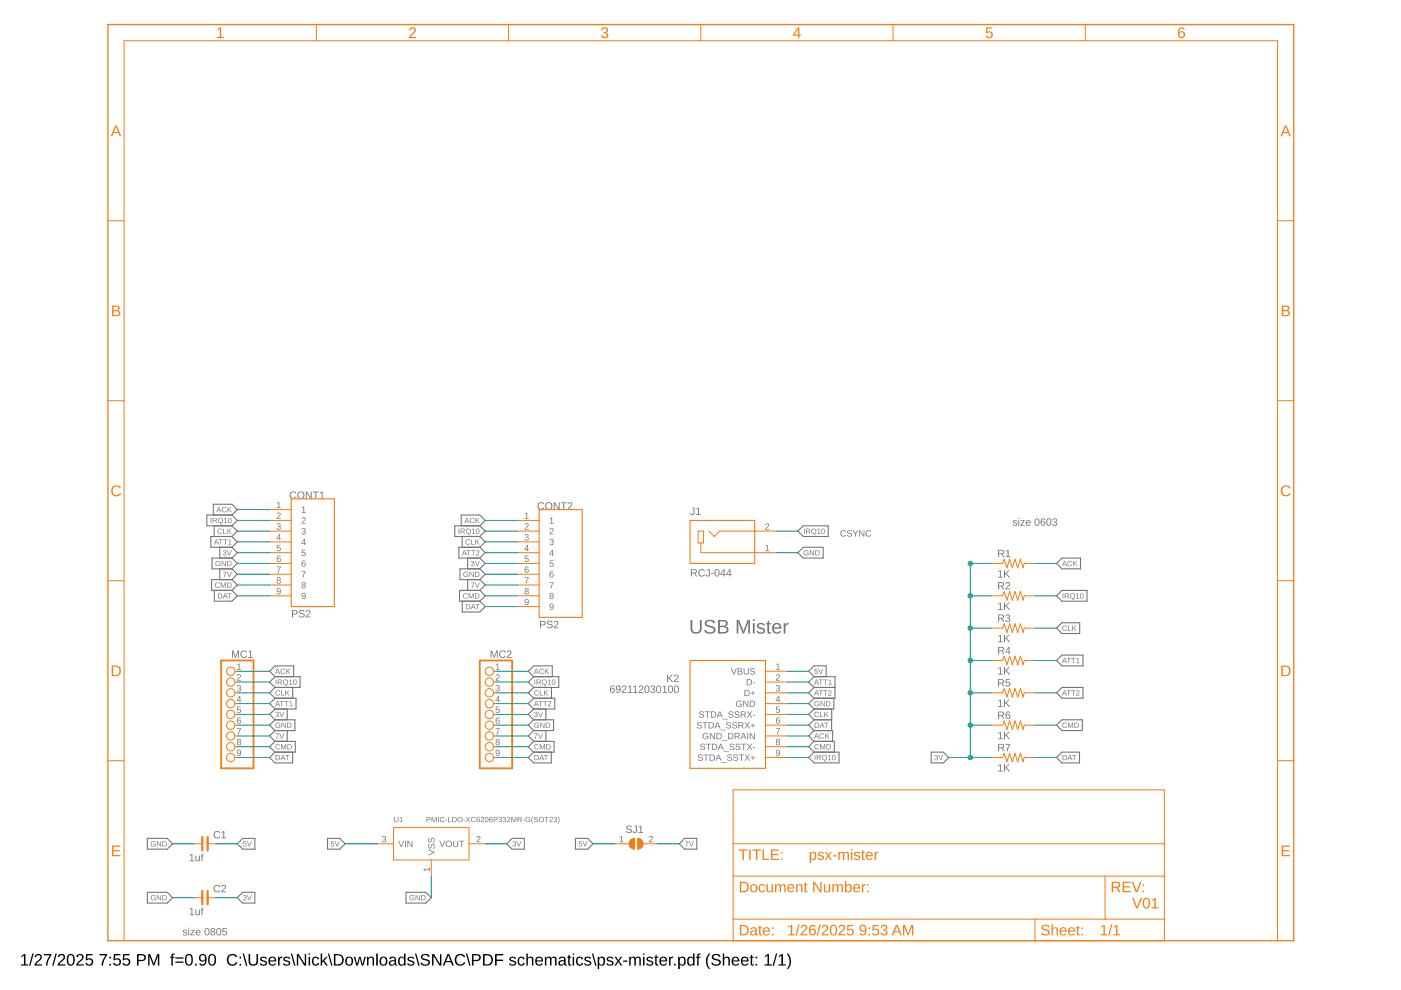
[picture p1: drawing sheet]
<svg xmlns="http://www.w3.org/2000/svg" width="297mm" height="210mm" viewBox="0 0 297 210" stroke-linecap="round" stroke-linejoin="round" font-family="sans-serif">
<path d="M4.5 202.7l.6-.4h.3v2.2h.6v.2h-1.5v-.2h.6v-1.9l-.6 .4zM6.9 202.2h.2l-.7 2.6h-.2zM7.6 202.4a.79 .79 0 0 1 1.2 .2 .79 .79 0 0 1-.4 1.1l-.7 .8h1.2v.2h-1.6l.1-.4 .5-.6a.72 .72 0 0 0 .4-1.2l-.5 .1-.2 .3h-.3zM9.3 202.3h1.6l-.7 1.6-.1 .8h-.4a3.8 3.8 0 0 1 .9-2.1h-1.3zM11.8 202.2h.3l-.7 2.6h-.3zM12.5 202.4a.79 .79 0 0 1 1.2 .2 .79 .79 0 0 1-.4 1.1l-.7 .8h1.2v.2h-1.6l.1-.4 .6-.6a.72 .72 0 0 0 .3-1.2l-.5 .1-.1 .3h-.4zM14.5 202.4a.91 .91 0 0 1 1.1 .1 .91 .91 0 0 1 .2 1 .89 .89 0 0 1-.3 1.1 .89 .89 0 0 1-1.1-.2l-.2-.5v-.8zM14.7 202.6a1.65 1.65 0 0 0 .1 1.9h.2a1.12 1.12 0 0 0 .5-1.6l-.3-.4zM16.4 202.4a.79 .79 0 0 1 1.3 .2 .79 .79 0 0 1-.5 1.1l-.7 .8h1.3v.2h-1.6l.1-.4 .5-.6a.72 .72 0 0 0 .4-1.2l-.6 .1-.1 .3h-.3zM18.2 202.3h1.4v.3h-1.1v.7a.83 .83 0 0 1 1.1 .2 .83 .83 0 0 1-.1 1.1 .83 .83 0 0 1-1.1 0l-.3-.4 .3-.1a.55 .55 0 0 0 .8 .3 .55 .55 0 0 0 .1-.9 .55 .55 0 0 0-.8 .1h-.3zM21.1 202.3h1.6l-.7 1.6-.1 .8h-.4a3.8 3.8 0 0 1 .9-2.1h-1.3zM23.2 202.9h.3v.3h-.3zM23.2 204.4h.3v.3h-.3zM24.1 202.3h1.4v.3h-1.1v.7a.83 .83 0 0 1 1.1 .2 .83 .83 0 0 1-.1 1.1 .83 .83 0 0 1-1.1 0l-.3-.4 .3-.1a.55 .55 0 0 0 .8 .3 .55 .55 0 0 0 .1-.9 .55 .55 0 0 0-.8 .1h-.3zM26.1 202.3h1.4v.3h-1.1l-.1 .7a.83 .83 0 0 1 1.2 .2 .83 .83 0 0 1-.1 1.1 .83 .83 0 0 1-1.2 0l-.2-.4 .3-.1a.55 .55 0 0 0 .8 .3 .55 .55 0 0 0 .1-.9 .55 .55 0 0 0-.9 .1h-.3zM29 202.3a2.12 2.12 0 0 1 1.7 .2 .76 .76 0 0 1 .2 .8 .76 .76 0 0 1-.8 .5h-.7v.9h-.4zM29.4 202.6v.9h1a.49 .49 0 0 0-.1-.9zM31.4 202.3h.4l.8 2.1 .7-2.1h.5v2.4h-.3v-2.1l-.8 2.1h-.2l-.8-2.1v2.1h-.3zM36.4 202.3l.6-.1v.2l-.3 .2-.1 .3h.4v.2h-.4v1.6h-.3v-1.6h-.2v-.2h.2zM37.2 203h1.7v.2h-1.7zM37.2 203.9h1.7v.2h-1.7zM39.6 202.4a.91 .91 0 0 1 1 .1 .91 .91 0 0 1 .3 1 .89 .89 0 0 1-.3 1.1 .89 .89 0 0 1-1.2-.2l-.2-.5v-.8zM39.7 202.6a1.65 1.65 0 0 0 .2 1.9h.2a1.12 1.12 0 0 0 .4-1.6l-.3-.4zM41.4 204.3h.3v.4h-.3zM42.4 202.5a.89 .89 0 0 1 1.1-.1 .89 .89 0 0 1 .3 1.1 .94 .94 0 0 1-.3 1 .94 .94 0 0 1-1.1 0l-.2-.2 .3-.1a.52 .52 0 0 0 .7 .3 .52 .52 0 0 0 .3-.7v-.2a.78 .78 0 0 1-1.2 .1 .78 .78 0 0 1 .1-1.2zM42.4 203.1a.55 .55 0 0 0 1.1 0 .55 .55 0 0 0-1.1 0zM44.5 202.4a.91 .91 0 0 1 1.1 .1 .91 .91 0 0 1 .2 1 .89 .89 0 0 1-.3 1.1 .89 .89 0 0 1-1.2-.2l-.2-.5v-.8zM44.7 202.6a1.65 1.65 0 0 0 .1 1.9h.2a1.12 1.12 0 0 0 .4-1.6l-.3-.4zM48.4 202.6a1.21 1.21 0 0 1 1.9 .3l-.3 .1a.9 .9 0 0 0-1.3-.3 .9 .9 0 0 0-.2 1.3 .84 .84 0 0 0 .8 .5 .84 .84 0 0 0 .8-.5l.2 .1a1.25 1.25 0 0 1-1.8 .4 1.25 1.25 0 0 1-.1-1.9zM50.8 202.9h.3v.3h-.3zM50.8 204.4h.3v.3h-.3zM51.4 202.2h.3l.7 2.6h-.2zM52.7 202.3h.3v1.5a.68 .68 0 0 0 .7 .7 .68 .68 0 0 0 .7-.7v-1.5h.3v1.5a1.01 1.01 0 0 1-1 1 1.01 1.01 0 0 1-1-1zM55.3 203a.85 .85 0 0 1 1.3 .3h-.3a.39 .39 0 0 0-.5-.3 .39 .39 0 0 0-.2 .5l.1 .1a.67 .67 0 0 1 .7 .2 .67 .67 0 0 1 .1 .7 .91 .91 0 0 1-1.4-.2l.3-.1a.45 .45 0 0 0 .5 .4 .45 .45 0 0 0 .3-.5l-.1-.1a.82 .82 0 0 1-.9-.8zM57.1 203.1a.85 .85 0 0 1 1-.2 .85 .85 0 0 1 .5 1h-1.4a.54 .54 0 0 0 .4 .6 .54 .54 0 0 0 .6-.3l.3 .1a.92 .92 0 0 1-1.3 .3 .92 .92 0 0 1-.2-1.3zM57.4 203.2l-.2 .4h1l-.3-.5zM59 202.9h.2l.1 .3 .1-.3 .4-.1v.3h-.3l-.2 .3v1.3h-.3zM60.2 203a.85 .85 0 0 1 1.3 .3h-.3a.39 .39 0 0 0-.5-.3 .39 .39 0 0 0-.2 .5l.2 .1a.67 .67 0 0 1 .6 .2 .67 .67 0 0 1 .1 .7 .91 .91 0 0 1-1.4-.2l.3-.1a.45 .45 0 0 0 .5 .4 .45 .45 0 0 0 .4-.5l-.1-.1a.82 .82 0 0 1-1-.8zM61.7 202.2h.2l.7 2.6h-.2zM62.9 202.3h.4l1.3 2.1v-2.1h.3v2.4h-.4l-1.3-2v2h-.3zM65.4 202.2h.3v.3h-.3zM65.4 202.9h.3v1.8h-.3zM66.3 203.1a.76 .76 0 0 1 1.3 .3h-.3a.48 .48 0 0 0-.6-.3 .48 .48 0 0 0-.2 .7 .48 .48 0 0 0 .2 .7 .48 .48 0 0 0 .6-.4l.4 .1a.79 .79 0 0 1-1 .5 .79 .79 0 0 1-.6-.9zM68 202.2h.3v1.6l.8-.9h.4l-.8 .8 .8 1h-.3l-.7-.8-.2 .2v.6h-.3zM69.5 202.2h.3l.7 2.6h-.3zM70.8 202.3h.8a1.22 1.22 0 0 1 1.3 1.2 1.22 1.22 0 0 1-1.2 1.2h-.9zM71.1 202.6v1.9h.6a1 1 0 0 0 .8-1.3 1 1 0 0 0-1.4-.6zM73.4 203.1a.94 .94 0 0 1 1.5 .5 .94 .94 0 0 1-1.1 1.1l-.4-.2-.2-.4zM73.7 203.1a.86 .86 0 0 0 .3 1.4 .79 .79 0 0 0 .5-.7 .79 .79 0 0 0-.5-.7zM75 202.9h.3l.4 1.6 .4-1.6h.4l.4 1.6 .4-1.6h.3l-.6 1.8h-.3l-.4-1.6-.4 1.6h-.4zM77.8 202.9h.3v.3a.63 .63 0 0 1 .7-.4 .63 .63 0 0 1 .5 .7v1.2h-.3v-1.2a.45 .45 0 0 0-.5-.5 .45 .45 0 0 0-.4 .6v1.1h-.3zM79.8 202.2h.3v2.5h-.3zM80.7 203.1a.94 .94 0 0 1 1.5 .5 .94 .94 0 0 1-1.2 1.1l-.3-.2-.2-.4zM81 203.1a.86 .86 0 0 0 .3 1.4 .79 .79 0 0 0 .5-.7 .79 .79 0 0 0-.5-.7zM82.7 202.9a.74 .74 0 0 1 .8-.1 .74 .74 0 0 1 .5 .7v.9l.3 .1v.2h-.4l-.2-.3a.63 .63 0 0 1-.8 .4 .63 .63 0 0 1-.4-.8 .63 .63 0 0 1 .7-.4h.5a.42 .42 0 0 0-.3-.5 .42 .42 0 0 0-.6 .3l-.3-.1zM82.9 203.9a.41 .41 0 0 0 .1 .7 .41 .41 0 0 0 .6-.4l.1-.4zM84.6 203.1l.5-.3 .6 .3v-.9h.3v2.5h-.3v-.3a.71 .71 0 0 1-.9 .3 .71 .71 0 0 1-.4-.9zM84.8 203.2a.91 .91 0 0 0 .4 1.3 .79 .79 0 0 0 .5-.7 .79 .79 0 0 0-.5-.7zM86.6 203a.85 .85 0 0 1 1.2 .3h-.3a.39 .39 0 0 0-.4-.3 .39 .39 0 0 0-.3 .5l.2 .1a.67 .67 0 0 1 .7 .2 .67 .67 0 0 1 .1 .7 .91 .91 0 0 1-1.5-.2l.3-.1a.45 .45 0 0 0 .5 .4 .45 .45 0 0 0 .4-.5l-.1-.1a.82 .82 0 0 1-1-.8zM88 202.2h.3l.7 2.6h-.3zM89.3 202.6a1.11 1.11 0 0 1 1.8 .2l-.3 .1a.63 .63 0 0 0-.7-.4 .63 .63 0 0 0-.5 .5l.6 .3a.75 .75 0 0 1 1 .8 .75 .75 0 0 1-1 .7 .89 .89 0 0 1-1.1-.7h.3a.73 .73 0 0 0 .8 .4 .73 .73 0 0 0 .6-.5l-.7-.4a.72 .72 0 0 1-.8-1zM91.6 202.3h.4l1.3 2.1v-2.1h.3v2.4h-.4l-1.3-2v2h-.3zM94.9 202.3h.4l.9 2.4h-.3l-.3-.7h-1.1l-.3 .7h-.3zM95.1 202.5l-.5 1.3h.9zM96.7 202.6a1.21 1.21 0 0 1 1.9 .3l-.3 .1a.9 .9 0 0 0-1.3-.3 .9 .9 0 0 0-.1 1.3 .84 .84 0 0 0 .7 .5 .84 .84 0 0 0 .8-.5l.3 .1a1.25 1.25 0 0 1-1.9 .4 1.25 1.25 0 0 1-.1-1.9zM98.8 202.2h.3l.7 2.6h-.3zM100.1 202.3a2.12 2.12 0 0 1 1.6 .2 .76 .76 0 0 1 .2 .8 .76 .76 0 0 1-.8 .5h-.7v.9h-.3zM100.4 202.6v.9h1a.49 .49 0 0 0 0-.9zM102.4 202.3h.8a1.22 1.22 0 0 1 1.3 1.2 1.22 1.22 0 0 1-1.2 1.2h-.9zM102.7 202.6v1.9h.6a1 1 0 0 0 .9-1.3 1 1 0 0 0-1.5-.6zM105 202.3h1.7v.3h-1.4v.9h1.4v.2h-1.4v1h-.3zM108.2 203a.85 .85 0 0 1 1.2 .3h-.3a.39 .39 0 0 0-.4-.3 .39 .39 0 0 0-.3 .5l.2 .1a.67 .67 0 0 1 .7 .2 .67 .67 0 0 1 .1 .7 .91 .91 0 0 1-1.5-.2l.3-.1a.45 .45 0 0 0 .5 .4 .45 .45 0 0 0 .4-.5l-.1-.1a.82 .82 0 0 1-1-.8zM109.9 203.1a.76 .76 0 0 1 1.4 .3h-.4a.48 .48 0 0 0-.6-.3 .48 .48 0 0 0-.2 .7 .48 .48 0 0 0 .2 .7 .48 .48 0 0 0 .6-.4l.4 .1a.79 .79 0 0 1-1 .5 .79 .79 0 0 1-.6-.9zM111.6 202.2h.3v1a.63 .63 0 0 1 .7-.4 .63 .63 0 0 1 .5 .7v1.2h-.3v-1.2a.45 .45 0 0 0-.5-.5 .45 .45 0 0 0-.4 .6v1.1h-.3zM113.7 203.1a.85 .85 0 0 1 1-.2 .85 .85 0 0 1 .4 1h-1.3a.54 .54 0 0 0 .3 .6 .54 .54 0 0 0 .7-.3l.3 .1a.92 .92 0 0 1-1.3 .3 .92 .92 0 0 1-.2-1.3zM113.9 203.2l-.1 .4h1l-.3-.5zM115.5 202.9h.3v.3a.58 .58 0 0 1 .6-.4 .58 .58 0 0 1 .5 .4 .58 .58 0 0 1 .7-.4 .58 .58 0 0 1 .4 .7v1.2h-.3v-1.4a.41 .41 0 0 0-.6-.2 .41 .41 0 0 0-.2 .5v1.1h-.3v-1.4a.41 .41 0 0 0-.5-.2 .41 .41 0 0 0-.3 .5v1.1h-.3zM118.7 202.9a.74 .74 0 0 1 .8-.1 .74 .74 0 0 1 .4 .7v.9l.3 .1v.2h-.4l-.2-.3a.63 .63 0 0 1-.8 .4 .63 .63 0 0 1-.4-.8 .63 .63 0 0 1 .8-.4h.4a.42 .42 0 0 0-.3-.5 .42 .42 0 0 0-.5 .3l-.3-.1zM118.8 203.9a.41 .41 0 0 0 .1 .7 .41 .41 0 0 0 .6-.4l.1-.4zM120.6 202.4h.2v.5h.3v.2h-.3v1.2l.1 .2h.3v.2h-.6l-.1-.1v-1.5h-.3v-.2h.3zM121.4 202.2h.3v.3h-.3zM121.4 202.9h.3v1.8h-.3zM122.3 203.1a.76 .76 0 0 1 1.3 .3h-.3a.48 .48 0 0 0-.6-.3 .48 .48 0 0 0-.3 .7 .48 .48 0 0 0 .3 .7 .48 .48 0 0 0 .6-.4l.3 .1a.79 .79 0 0 1-.9 .5 .79 .79 0 0 1-.6-.9zM124.1 203a.85 .85 0 0 1 1.2 .3h-.2a.39 .39 0 0 0-.5-.3 .39 .39 0 0 0-.3 .5l.2 .1a.67 .67 0 0 1 .7 .2 .67 .67 0 0 1 .1 .7 .91 .91 0 0 1-1.5-.2l.3-.1a.45 .45 0 0 0 .5 .4 .45 .45 0 0 0 .4-.5l-.1-.1a.82 .82 0 0 1-1-.8zM125.5 202.2h.3l.7 2.6h-.3zM126.7 202.9h.3v.3a.71 .71 0 0 1 .9-.3 .71 .71 0 0 1 .4 .9 .76 .76 0 0 1-.9 .9l-.4-.3v1.1h-.3zM127.2 203.1a.84 .84 0 0 0 .3 1.4 .83 .83 0 0 0 0-1.4zM128.8 203a.85 .85 0 0 1 1.3 .3h-.3a.39 .39 0 0 0-.5-.3 .39 .39 0 0 0-.3 .5l.2 .1a.67 .67 0 0 1 .7 .2 .67 .67 0 0 1 .1 .7 .91 .91 0 0 1-1.5-.2l.3-.1a.45 .45 0 0 0 .6 .4 .45 .45 0 0 0 .3-.5l-.1-.1a.82 .82 0 0 1-1-.8zM130.3 202.9h.3l.5 .7 .5-.7h.3l-.6 .9 .6 .9h-.3l-.5-.7-.5 .7h-.3l.6-.9zM132.1 203.6h.9v.3h-.9zM133.4 202.9h.3v.3a.58 .58 0 0 1 .5-.4 .58 .58 0 0 1 .6 .4 .58 .58 0 0 1 .7-.4 .58 .58 0 0 1 .4 .7v1.2h-.3l-.1-1.4a.41 .41 0 0 0-.5-.2 .41 .41 0 0 0-.2 .5v1.1h-.3v-1.4a.41 .41 0 0 0-.6-.2 .41 .41 0 0 0-.2 .5v1.1h-.3zM136.3 202.2h.3v.3h-.3zM136.3 202.9h.3v1.8h-.3zM137.2 203a.85 .85 0 0 1 1.3 .3h-.3a.39 .39 0 0 0-.5-.3 .39 .39 0 0 0-.2 .5l.2 .1a.67 .67 0 0 1 .6 .2 .67 .67 0 0 1 .1 .7 .91 .91 0 0 1-1.4-.2l.3-.1a.45 .45 0 0 0 .5 .4 .45 .45 0 0 0 .3-.5l-.1-.1a.82 .82 0 0 1-.9-.8zM139 202.4h.2v.5h.4v.2h-.4v1.2l.1 .2h.3v.2h-.5l-.1-.1-.1-1.5h-.2v-.2h.2zM140 203.1a.85 .85 0 0 1 1-.2 .85 .85 0 0 1 .4 1h-1.3a.54 .54 0 0 0 .3 .6 .54 .54 0 0 0 .7-.3l.3 .1a.92 .92 0 0 1-1.3 .3 .92 .92 0 0 1-.2-1.3zM140.3 203.2l-.2 .4h1l-.3-.5zM141.8 202.9h.3l.1 .3 .1-.3 .4-.1v.3h-.3l-.2 .3v1.3h-.4zM142.9 204.3h.3v.4h-.3zM143.8 202.9h.3v.3a.71 .71 0 0 1 .9-.3 .71 .71 0 0 1 .4 .9 .76 .76 0 0 1-1 .9l-.3-.3v1.1h-.3zM144.3 203.1a.84 .84 0 0 0 .3 1.4 .83 .83 0 0 0 0-1.4zM145.9 203.1l.5-.3 .6 .3-.1-.9h.4v2.5h-.3v-.3a.71 .71 0 0 1-1 .3 .71 .71 0 0 1-.3-.9zM146.1 203.2a.91 .91 0 0 0 .3 1.3 .79 .79 0 0 0 .5-.7 .79 .79 0 0 0-.4-.7zM147.9 202.3l.6-.1v.2l-.4 .2v.3h.4v.2h-.4v1.6h-.3v-1.6h-.3v-.2h.3zM150.3 202.2h.3a2.48 2.48 0 0 0 0 3.3 1.06 1.06 0 0 1-.8-1.1 2.47 2.47 0 0 1 .5-2.2zM151 202.6a1.11 1.11 0 0 1 1.8 .2l-.3 .1a.63 .63 0 0 0-.7-.4 .63 .63 0 0 0-.6 .5l.7 .3a.75 .75 0 0 1 .9 .8 .75 .75 0 0 1-1 .7 .89 .89 0 0 1-1-.7h.3a.73 .73 0 0 0 .7 .4 .73 .73 0 0 0 .7-.5l-.7-.4a.72 .72 0 0 1-.8-1zM153.2 202.2h.4l-.1 1a.63 .63 0 0 1 .8-.4 .63 .63 0 0 1 .4 .7v1.2h-.3v-1.2a.45 .45 0 0 0-.5-.5 .45 .45 0 0 0-.3 .6v1.1h-.4zM155.3 203.1a.85 .85 0 0 1 1.1-.2 .85 .85 0 0 1 .4 1h-1.4a.54 .54 0 0 0 .4 .6 .54 .54 0 0 0 .6-.3l.3 .1a.92 .92 0 0 1-1.3 .3 .92 .92 0 0 1-.2-1.3zM155.6 203.2l-.2 .4h1.1l-.4-.5zM157.3 203.1a.85 .85 0 0 1 1-.2 .85 .85 0 0 1 .4 1h-1.3a.54 .54 0 0 0 .3 .6 .54 .54 0 0 0 .7-.3l.3 .1a.92 .92 0 0 1-1.3 .3 .92 .92 0 0 1-.2-1.3zM157.6 203.2l-.2 .4h1l-.3-.5zM159.3 202.4h.2v.5h.3v.2h-.3v1.2l.1 .2h.3v.2h-.6l-.1-.1v-1.5h-.3v-.2h.3zM160.2 202.9h.3v.3h-.3zM160.2 204.4h.3v.3h-.3zM162.2 202.7l.6-.4h.2v2.2h.6v.2h-1.5v-.2h.6v-1.9l-.5 .4zM164.5 202.2h.3l-.7 2.6h-.3zM165.1 202.7l.6-.4h.3v2.2h.6v.2h-1.5v-.2h.6v-1.9l-.6 .4zM166.8 202.2a1.06 1.06 0 0 1 .8 1 2.47 2.47 0 0 1-.5 2.3h-.3a2.48 2.48 0 0 0 0-3.3z" fill="#000"/>
<g fill="#757575">
<path d="M164.6 140.9l.5-.2v1.2h.3v.1h-.9v-.1h.4v-1.1l-.3 .3z"/>
<path d="M164.6 143a.45 .45 0 0 1 .7 .2 .45 .45 0 0 1-.4 .7l-.2 .2h.7v.2h-.9l.5-.7a.27 .27 0 0 0 .1-.4 .27 .27 0 0 0-.4 .1h-.2z"/>
<path d="M164.6 145.3a.38 .38 0 0 1 .7 0 .38 .38 0 0 1-.2 .6 .36 .36 0 0 1 .3 .4 .36 .36 0 0 1-.5 .3l-.4-.2v-.2h.2a.27 .27 0 0 0 .3 .3 .27 .27 0 0 0 .1-.5h-.3v-.2a.26 .26 0 0 0 .4-.1 .26 .26 0 0 0-.2-.3 .26 .26 0 0 0-.3 .2h-.2z"/>
<path d="M164.6 149.8h.7v.2h-.6v.4a.45 .45 0 0 1 .6 .2 .45 .45 0 0 1-.2 .6 .45 .45 0 0 1-.6-.3l.4 .1a.3 .3 0 0 0 .3-.4 .3 .3 0 0 0-.5-.1h-.2z"/>
<path d="M164.5 154.4h.9l-.5 1.3h-.2l.1-.3 .4-.9h-.7z"/>
<path d="M81.1 177.3a.38 .38 0 0 1 .7 0 .38 .38 0 0 1-.2 .6 .36 .36 0 0 1 .3 .4 .36 .36 0 0 1-.5 .3l-.4-.2v-.2h.2a.27 .27 0 0 0 .3 .3 .27 .27 0 0 0 .1-.5h-.3v-.2a.26 .26 0 0 0 .4-.1 .26 .26 0 0 0-.2-.3 .26 .26 0 0 0-.3 .2h-.2z"/>
<path d="M101.1 177.3a.45 .45 0 0 1 .7 .2 .45 .45 0 0 1-.3 .6l-.3 .3h.7v.2h-.9l.5-.7a.27 .27 0 0 0 .2-.4 .27 .27 0 0 0-.5 .1h-.2z"/>
<path d="M89.8 184.2h1.2v-.3h.1v.8h-.1v-.3h-1l.2 .3h-.2z"/>
<path d="M162.3 115.8l.5-.3v1.2h.3v.2h-.8v-.2h.3v-1l-.3 .2z"/>
<path d="M162.4 111a.45 .45 0 0 1 .7 .2 .45 .45 0 0 1-.4 .7l-.3 .3h.7v.1h-.9l.5-.7a.27 .27 0 0 0 .2-.4 .27 .27 0 0 0-.5 .1h-.2z"/>
<path d="M50.3 140.9l.5-.2v1.2h.3v.1h-.8v-.1h.3v-1.1l-.3 .3z"/>
<path d="M50.4 143a.45 .45 0 0 1 .7 .2 .45 .45 0 0 1-.4 .7l-.3 .2h.7v.2h-.9l.5-.7a.27 .27 0 0 0 .2-.4 .27 .27 0 0 0-.5 .1h-.2z"/>
<path d="M50.4 145.3a.38 .38 0 0 1 .6 0 .38 .38 0 0 1-.2 .6 .36 .36 0 0 1 .3 .4 .36 .36 0 0 1-.4 .3l-.5-.2v-.2h.2a.27 .27 0 0 0 .3 .3 .27 .27 0 0 0 .2-.5h-.4v-.2a.26 .26 0 0 0 .4-.1 .26 .26 0 0 0-.2-.3 .26 .26 0 0 0-.3 .2h-.2z"/>
<path d="M50.3 149.8h.7v.2h-.6v.4a.45 .45 0 0 1 .7 .2 .45 .45 0 0 1-.3 .6 .45 .45 0 0 1-.6-.3l.4 .1a.3 .3 0 0 0 .3-.4 .3 .3 0 0 0-.5-.1h-.2z"/>
<path d="M50.2 154.4h.9l-.5 1.3h-.1v-.3l.4-.9h-.7z"/>
<path d="M64 107.6l.5-.2v1.2h.3v.1h-.8v-.1h.3v-1l-.3 .2z"/>
<path d="M58.7 106.6l.5-.2v1.2h.3v.1h-.8v-.1h.3v-1l-.3 .2z"/>
<path d="M64.1 109.8a.45 .45 0 0 1 .7 .2 .45 .45 0 0 1-.4 .6l-.3 .3h.7v.1h-.9l.5-.6a.27 .27 0 0 0 .2-.5 .27 .27 0 0 0-.5 .1h-.2z"/>
<path d="M58.8 108.8a.45 .45 0 0 1 .7 .2 .45 .45 0 0 1-.4 .6l-.3 .3h.7v.1h-.8l.4-.6a.27 .27 0 0 0 .2-.5 .27 .27 0 0 0-.5 .1h-.1z"/>
<path d="M64.1 112a.38 .38 0 0 1 .6 0 .38 .38 0 0 1-.2 .6 .36 .36 0 0 1 .3 .4 .36 .36 0 0 1-.4 .3l-.4-.2-.1-.1 .2-.1a.27 .27 0 0 0 .4 .3 .27 .27 0 0 0 .1-.4l-.4-.1v-.1a.26 .26 0 0 0 .4-.2 .26 .26 0 0 0-.2-.3 .26 .26 0 0 0-.3 .2h-.2z"/>
<path d="M58.8 111a.38 .38 0 0 1 .6 0 .38 .38 0 0 1-.2 .6 .36 .36 0 0 1 .3 .4 .36 .36 0 0 1-.4 .3l-.4-.2-.1-.1 .2-.1a.27 .27 0 0 0 .4 .3 .27 .27 0 0 0 .1-.4l-.4-.1v-.2a.26 .26 0 0 0 .4-.1 .26 .26 0 0 0-.2-.3 .26 .26 0 0 0-.3 .2h-.2z"/>
<path d="M64 116.5h.8v.2h-.6l-.1 .4a.45 .45 0 0 1 .7 .2 .45 .45 0 0 1-.3 .6 .45 .45 0 0 1-.6-.3l.5 .2a.3 .3 0 0 0 .2-.5 .3 .3 0 0 0-.5 0h-.1z"/>
<path d="M58.7 115.5h.8v.2h-.6l-.1 .4a.45 .45 0 0 1 .7 .2 .45 .45 0 0 1-.3 .6 .45 .45 0 0 1-.6-.3l.5 .1a.3 .3 0 0 0 .2-.4 .3 .3 0 0 0-.5 0h-.1z"/>
<path d="M63.9 121.1h.9l-.4 1.3h-.2v-.3l.4-.8h-.7z"/>
<path d="M58.7 120.1h.8l-.4 1.3h-.2v-.3l.5-.8h-.7z"/>
<path d="M105.2 140.9l.4-.2v1.2h.4v.1h-.9v-.1h.4v-1.1l-.3 .3z"/>
<path d="M105.2 143a.45 .45 0 0 1 .7 .2 .45 .45 0 0 1-.4 .7l-.2 .2h.7v.2h-.9l.5-.7a.27 .27 0 0 0 .1-.4 .27 .27 0 0 0-.4 .1h-.2z"/>
<path d="M105.2 145.3a.38 .38 0 0 1 .6 0 .38 .38 0 0 1-.1 .6 .36 .36 0 0 1 .3 .4 .36 .36 0 0 1-.5 .3l-.4-.2v-.2h.1a.27 .27 0 0 0 .4 .3 .27 .27 0 0 0 .1-.5h-.3v-.2a.26 .26 0 0 0 .3-.1 .26 .26 0 0 0-.1-.3 .26 .26 0 0 0-.4 .2h-.1z"/>
<path d="M105.1 149.8h.8v.2h-.6v.4a.45 .45 0 0 1 .6 .2 .45 .45 0 0 1-.3 .6 .45 .45 0 0 1-.5-.3l.4 .1a.3 .3 0 0 0 .3-.4 .3 .3 0 0 0-.5-.1h-.2z"/>
<path d="M105.1 154.4h.9l-.5 1.3h-.2l.1-.3 .4-.9h-.7z"/>
<path d="M116.6 109.9l.5-.2v1.2h.3v.1h-.8v-.1h.3v-1l-.3 .2z"/>
<path d="M111.3 108.9l.5-.2v1.2h.3v.1h-.8v-.1h.3v-1.1l-.3 .3z"/>
<path d="M116.6 112.1a.45 .45 0 0 1 .7 .2 .45 .45 0 0 1-.3 .6l-.3 .3h.7v.1h-.9l.5-.6a.27 .27 0 0 0 .1-.5 .27 .27 0 0 0-.4 .1h-.2z"/>
<path d="M111.4 111a.45 .45 0 0 1 .7 .2 .45 .45 0 0 1-.4 .7l-.3 .3h.7v.1h-.9l.5-.7a.27 .27 0 0 0 .2-.4 .27 .27 0 0 0-.5 .1h-.2z"/>
<path d="M116.6 114.3a.38 .38 0 0 1 .7 0 .38 .38 0 0 1-.2 .6 .36 .36 0 0 1 .3 .4 .36 .36 0 0 1-.5 .3l-.4-.2v-.2h.2a.27 .27 0 0 0 .3 .3 .27 .27 0 0 0 .1-.5h-.3v-.2a.26 .26 0 0 0 .4-.1 .26 .26 0 0 0-.2-.3 .26 .26 0 0 0-.3 .2h-.2z"/>
<path d="M111.4 113.3a.38 .38 0 0 1 .6 0 .38 .38 0 0 1-.2 .6 .36 .36 0 0 1 .3 .4 .36 .36 0 0 1-.4 .3l-.5-.2v-.2h.2a.27 .27 0 0 0 .3 .3 .27 .27 0 0 0 .1-.5h-.3v-.2a.26 .26 0 0 0 .4-.1 .26 .26 0 0 0-.2-.3 .26 .26 0 0 0-.3 .2h-.2z"/>
<path d="M116.6 118.8h.7v.2h-.6v.4a.45 .45 0 0 1 .6 .2 .45 .45 0 0 1-.2 .6 .45 .45 0 0 1-.6-.3l.4 .1a.3 .3 0 0 0 .3-.4 .3 .3 0 0 0-.5-.1h-.2z"/>
<path d="M111.3 117.8h.7v.2h-.6v.4a.45 .45 0 0 1 .7 .2 .45 .45 0 0 1-.3 .6 .45 .45 0 0 1-.6-.3l.4 .1a.3 .3 0 0 0 .3-.4 .3 .3 0 0 0-.5-.1h-.2z"/>
<path d="M116.5 123.4h.9l-.5 1.3h-.2l.1-.3 .4-.9h-.7z"/>
<path d="M111.2 122.4h.9l-.5 1.3h-.1v-.3l.4-.9h-.7z"/>
<path d="M137.7 177.3a.45 .45 0 0 1 .7 .2 .45 .45 0 0 1-.4 .6l-.2 .3h.7v.2h-.9l.5-.7a.27 .27 0 0 0 .1-.4 .27 .27 0 0 0-.4 .1h-.2z"/>
<path d="M131.4 177.5l.4-.3v1.2h.4v.2h-.9v-.2h.4v-1l-.3 .2z"/>
<path d="M129.6 145.4h.5l.2 .2-.6-.1-.2 .6a.5 .5 0 0 1 .8 .1 .5 .5 0 0 1-.2 .7 .5 .5 0 0 1-.7-.3l-.1-.7zM129.5 146.4a.35 .35 0 0 0 .7 0 .35 .35 0 0 0-.7 0zM130.7 145.5a.63 .63 0 0 1 .8 0 .63 .63 0 0 1 .1 .8 .52 .52 0 0 1-.4 .6 .52 .52 0 0 1-.6-.3l.6 .1 .2-.5a.5 .5 0 0 1-.7 0 .5 .5 0 0 1 0-.7zM130.7 145.9a.35 .35 0 0 0 .7 0 .35 .35 0 0 0-.7 0zM132 145.4a.53 .53 0 0 1 .8 .3 .53 .53 0 0 1-.4 .7l-.4 .3h.8v.2h-1l.2-.4 .4-.4a.32 .32 0 0 0 .2-.5 .32 .32 0 0 0-.6 .2l-.2-.1zM133.2 145.6l.5-.2v1.3h.4v.2h-1v-.2h.4v-1.2l-.3 .3zM134.3 145.6l.5-.2v1.3h.4v.2h-1v-.2h.4v-1.2l-.3 .3zM135.6 145.4a.53 .53 0 0 1 .8 .3 .53 .53 0 0 1-.5 .7l-.3 .3h.8v.2h-1l.1-.4 .5-.4a.32 .32 0 0 0 .2-.5 .32 .32 0 0 0-.6 .2l-.2-.1zM136.9 145.4a.58 .58 0 0 1 .6 .1 .58 .58 0 0 1 .2 .6 .58 .58 0 0 1-.5 .8 .58 .58 0 0 1-.6-.8zM137 145.5a.87 .87 0 0 0 .2 1.3 .77 .77 0 0 0 0-1.3zM138.1 145.4a.45 .45 0 0 1 .7 0 .45 .45 0 0 1-.2 .7 .41 .41 0 0 1 .3 .5 .41 .41 0 0 1-.5 .3l-.5-.2v-.2h.2a.31 .31 0 0 0 .4 .3 .31 .31 0 0 0 .1-.5l-.4-.1v-.2a.3 .3 0 0 0 .5-.1 .3 .3 0 0 0-.2-.4 .3 .3 0 0 0-.4 .2h-.2zM139.4 145.4a.58 .58 0 0 1 .6 .1 .58 .58 0 0 1 .2 .6 .58 .58 0 0 1-.5 .8 .58 .58 0 0 1-.6-.8zM139.5 145.5a.87 .87 0 0 0 .2 1.3 .77 .77 0 0 0 0-1.3zM140.5 145.6l.5-.2v1.3h.4v.2h-.9v-.2h.3v-1.2l-.3 .3zM141.8 145.4a.58 .58 0 0 1 .7 .1 .58 .58 0 0 1 .2 .6 .58 .58 0 0 1-.5 .8 .58 .58 0 0 1-.6-.8zM142 145.5a.87 .87 0 0 0 .2 1.3 .77 .77 0 0 0 0-1.3zM143.1 145.4a.58 .58 0 0 1 .7 .1 .58 .58 0 0 1 .1 .6 .58 .58 0 0 1-.5 .8 .58 .58 0 0 1-.5-.8zM143.2 145.5a.87 .87 0 0 0 .2 1.3 .77 .77 0 0 0 0-1.3z"/>
<path d="M40.2 181.3l.6-.2v1.3h.4v.2h-1v-.2h.4v-1.1l-.4 .2zM41.4 181.4h.2v.8a.29 .29 0 0 0 .3 .3 .29 .29 0 0 0 .3-.4v-.7h.2v1.2h-.2v-.2a.4 .4 0 0 1-.5 .2 .4 .4 0 0 1-.3-.4zM42.8 181.1l.3-.1-.2 .2v.2h.2v.2h-.2v1h-.2v-1h-.2z"/>
<path d="M40.2 192.7l.6-.2v1.4h.4v.1h-1v-.1h.4v-1.2l-.4 .2zM41.4 192.8h.2v.8a.29 .29 0 0 0 .3 .3 .29 .29 0 0 0 .3-.4v-.7h.2v1.2h-.2v-.2a.4 .4 0 0 1-.5 .2 .4 .4 0 0 1-.3-.4zM42.8 192.5l.3-.1-.2 .3v.1h.2v.2h-.2v1h-.2v-1h-.2z"/>
<path d="M90.4 173.2h.5a.34 .34 0 0 1 .4 .3 .34 .34 0 0 1-.4 .4h-.3v.4h-.2zM90.6 173.3v.5l.5-.1v-.3zM91.5 173.2h.2l.3 1 .4-1h.2v1.1h-.2l.1-1-.4 1-.5-1v1h-.1zM92.9 173.2h.1v1.1h-.1zM93.4 173.3l.5-.1 .4 .3h-.2a.41 .41 0 0 0-.6 0 .41 .41 0 0 0 0 .6 .41 .41 0 0 0 .6-.1h.2a.57 .57 0 0 1-.9 .2 .57 .57 0 0 1 0-.9zM94.4 173.8h.4v.2h-.4zM95 173.2h.1v1h.6v.1h-.7zM95.9 173.2h.4a.55 .55 0 0 1 .5 .5 .55 .55 0 0 1-.5 .6h-.4zM96 173.3v.9a.47 .47 0 0 0 .7-.4 .47 .47 0 0 0-.7-.5zM96.9 173.8a.6 .6 0 0 1 1.2 0 .6 .6 0 0 1-1.2 0zM97.1 173.8a.43 .43 0 0 0 .8 0 .43 .43 0 0 0-.8 0zM98.2 173.8h.4v.2h-.4zM98.8 173.2h.1l.3 .4 .3-.4h.2l-.4 .5 .4 .6h-.1l-.4-.5-.3 .5h-.2l.5-.6zM100 173.3l.6-.1 .3 .3h-.2a.41 .41 0 0 0-.6 0 .41 .41 0 0 0 0 .6 .41 .41 0 0 0 .7-.1h.1a.57 .57 0 0 1-.9 .2 .57 .57 0 0 1 0-.9zM101.1 173.3l.3-.1 .3 .2-.4-.1-.1 .4a.38 .38 0 0 1 .6 .1 .38 .38 0 0 1-.3 .6 .38 .38 0 0 1-.5-.4zM101.1 174a.25 .25 0 0 0 .5 0 .25 .25 0 0 0-.5 0zM102 173.3a.38 .38 0 0 1 .6 .1 .38 .38 0 0 1-.3 .6l-.2 .2h.5v.1h-.7l.5-.6a.21 .21 0 0 0 0-.4 .21 .21 0 0 0-.3 .2h-.2zM102.9 173.3a.53 .53 0 0 1 .7 .3 .53 .53 0 0 1-.3 .7 .56 .56 0 0 1-.5-.3 .56 .56 0 0 1 .1-.7zM103.1 173.3a.48 .48 0 0 0-.2 .5 .48 .48 0 0 0 .4 .4 .48 .48 0 0 0 .2-.5 .48 .48 0 0 0-.4-.4zM103.8 173.3l.3-.1 .3 .2-.4-.1-.2 .4a.38 .38 0 0 1 .6 .1 .38 .38 0 0 1-.2 .6 .38 .38 0 0 1-.5-.4zM103.8 174a.25 .25 0 0 0 .5 0 .25 .25 0 0 0-.5 0zM104.6 173.2h.5a.34 .34 0 0 1 .4 .3 .34 .34 0 0 1-.4 .4h-.3v.4h-.2zM104.8 173.3v.5l.5-.1v-.3zM105.8 173.3a.32 .32 0 0 1 .5 0 .32 .32 0 0 1-.1 .5 .3 .3 0 0 1 .2 .3 .3 .3 0 0 1-.4 .2l-.4-.3 .4 .2a.21 .21 0 0 0 .3-.2 .21 .21 0 0 0-.3-.2l-.1-.1a.22 .22 0 0 0 .3-.1 .22 .22 0 0 0-.1-.3 .22 .22 0 0 0-.3 .2h-.1zM106.7 173.3a.32 .32 0 0 1 .5 0 .32 .32 0 0 1-.2 .5 .3 .3 0 0 1 .3 .3 .3 .3 0 0 1-.4 .2l-.4-.3 .4 .2a.21 .21 0 0 0 .3-.2 .21 .21 0 0 0-.3-.2l-.1-.1a.22 .22 0 0 0 .3-.1 .22 .22 0 0 0-.1-.3 .22 .22 0 0 0-.3 .2h-.1zM107.6 173.3a.38 .38 0 0 1 .6 .1 .38 .38 0 0 1-.4 .6l-.2 .2h.6v.1h-.7l.5-.6a.21 .21 0 0 0-.1-.4 .21 .21 0 0 0-.3 .2h-.1zM108.4 173.2h.2l.3 1 .4-1h.2v1.1h-.2l.1-1-.4 1-.5-1v1h-.1zM109.7 173.2h.6a.32 .32 0 0 1 .3 .3 .32 .32 0 0 1-.2 .3l.3 .5h-.2l-.3-.4h-.3v.4h-.2zM109.9 173.3v.4h.4a.21 .21 0 0 0 .2-.2 .21 .21 0 0 0-.3-.2zM110.8 173.8h.4v.2h-.4zM111.5 173.3l.6-.1 .3 .3h-.1a.43 .43 0 0 0-.6 0 .43 .43 0 0 0 0 .6 .43 .43 0 0 0 .6 0v-.2h-.3v-.1h.4v.3a.61 .61 0 0 1-.8 .1 .61 .61 0 0 1-.1-.9zM112.9 173.2h.2a1.13 1.13 0 0 0 0 1.5 .97 .97 0 0 1-.2-1.5zM113.3 173.3l.5-.1 .3 .2-.2 .1a.25 .25 0 0 0-.3-.2 .25 .25 0 0 0-.2 .3 .47 .47 0 0 1 .5 .1 .47 .47 0 0 1 .1 .5l-.6 .1-.2-.2 .1-.1a.3 .3 0 0 0 .4 .3 .3 .3 0 0 0 .2-.4l-.6-.3zM114.2 173.8a.57 .57 0 0 1 1.1 0 .57 .57 0 0 1-1.1 0zM114.3 173.8a.45 .45 0 0 0 .9 0 .45 .45 0 0 0-.9 0zM115.5 173.2h.9v.1h-.4v1h-.2v-1h-.3zM116.6 173.3a.38 .38 0 0 1 .6 .1 .38 .38 0 0 1-.3 .6l-.3 .2h.6v.1h-.7l.5-.6a.21 .21 0 0 0-.1-.4 .21 .21 0 0 0-.3 .2h-.1zM117.5 173.3a.32 .32 0 0 1 .5 0 .32 .32 0 0 1-.1 .5 .3 .3 0 0 1 .2 .3 .3 .3 0 0 1-.4 .2l-.3-.3 .3 .2a.21 .21 0 0 0 .3-.2 .21 .21 0 0 0-.3-.2l-.1-.1a.22 .22 0 0 0 .3-.1 .22 .22 0 0 0-.1-.3 .22 .22 0 0 0-.3 .2h-.1zM118.2 173.2a.87 .87 0 0 1 0 1.5 1.13 1.13 0 0 0 0-1.5z"/>
<path d="M146.5 120.7h.7a.45 .45 0 0 1 .5 .3 .45 .45 0 0 1-.3 .6l.4 .6h-.2l-.4-.6h-.5v.6h-.2zM146.7 120.8v.6h.5a.29 .29 0 0 0 .3-.3 .29 .29 0 0 0-.3-.3zM148.2 120.9l.8-.2 .4 .3-.2 .1a.57 .57 0 0 0-.8 0 .57 .57 0 0 0 0 .8 .57 .57 0 0 0 .9-.1h.2a.79 .79 0 0 1-1.2 .3 .79 .79 0 0 1-.1-1.2zM150 120.7h.5v1.3l-.3 .2a.46 .46 0 0 1-.6-.4h.2a.26 .26 0 0 0 .3 .3 .26 .26 0 0 0 .2-.3v-.9h-.3zM150.8 121.5h.5v.2h-.5zM151.7 120.7a.58 .58 0 0 1 .7 .1 .58 .58 0 0 1 .2 .7 .58 .58 0 0 1-.6 .7 .58 .58 0 0 1-.5-.7zM151.9 120.9a.87 .87 0 0 0 .1 1.2 .77 .77 0 0 0 0-1.3zM153.4 120.7h.2v1h.2v.2h-.2v.3h-.2v-.3h-.7zM153.4 120.9l-.5 .8h.5zM154.7 120.7h.2v1h.2v.2h-.2v.3h-.2v-.3h-.7zM154.7 120.9l-.6 .8h.6z"/>
<path d="M61.9 129.4h.7a.48 .48 0 0 1 .5 .4 .48 .48 0 0 1-.5 .5h-.5v.6h-.2zM62.1 129.5v.6l.8-.1-.2-.4zM63.6 129.4h.6l.4 .3h-.2a.36 .36 0 0 0-.5-.2 .36 .36 0 0 0-.2 .4 .74 .74 0 0 1 .9 .8l-.4 .2a.68 .68 0 0 1-.9-.4h.2a.41 .41 0 0 0 .5 .3 .41 .41 0 0 0 .3-.5l-.5-.2a.4 .4 0 0 1-.4-.2 .4 .4 0 0 1 .2-.5zM65 129.4a.53 .53 0 0 1 .8 .3 .53 .53 0 0 1-.4 .7l-.3 .3h.8v.2h-1.1l.2-.4 .4-.4a.32 .32 0 0 0 .2-.5 .32 .32 0 0 0-.5 .2l-.3-.1z"/>
<path d="M114.5 131.6h.6a.48 .48 0 0 1 .6 .5 .48 .48 0 0 1-.6 .5h-.4v.6h-.2zM114.7 131.8v.6l.7-.1-.1-.5zM116.1 131.7l.7-.1 .4 .4h-.2a.36 .36 0 0 0-.5-.3 .36 .36 0 0 0-.2 .5 .74 .74 0 0 1 .9 .7l-.5 .3a.68 .68 0 0 1-.8-.4h.2a.41 .41 0 0 0 .5 .3 .41 .41 0 0 0 .3-.5l-.5-.2a.4 .4 0 0 1-.4-.2 .4 .4 0 0 1 .1-.5zM117.6 131.7a.53 .53 0 0 1 .8 .3 .53 .53 0 0 1-.5 .7l-.3 .3h.8v.2h-1l.1-.4 .5-.4a.32 .32 0 0 0 .2-.5 .32 .32 0 0 0-.6 .1h-.2z"/>
<path d="M211.7 121.2l.5-.3v1.4h.4v.1h-1v-.1h.4v-1.2l-.3 .2zM212.9 120.9h.2v.8l.7-.8h.3l-.7 .7 .8 .8h-.3l-.6-.7-.2 .2v.5h-.2z"/>
<path d="M211.7 128l.5-.2v1.3h.4v.2h-1v-.2h.4v-1.2l-.3 .3zM212.9 127.8h.2v.7l.7-.7h.3l-.7 .6 .8 .9h-.3l-.6-.7-.2 .1v.6h-.2z"/>
<path d="M211.7 134.9l.5-.3v1.4h.4v.2h-1v-.2h.4v-1.2l-.3 .3zM212.9 134.6h.2v.8l.7-.8h.3l-.7 .7 .8 .9h-.3l-.6-.8-.2 .2v.6h-.2z"/>
<path d="M211.7 141.7l.5-.2v1.3h.4v.2h-1v-.2h.4v-1.1l-.3 .2zM212.9 141.5h.2v.7l.7-.7h.3l-.7 .6 .8 .9h-.3l-.6-.7-.2 .1v.6h-.2z"/>
<path d="M211.7 148.6l.5-.3v1.4h.4v.2h-1v-.2h.4v-1.2l-.3 .3zM212.9 148.3h.2v.8l.7-.8h.3l-.7 .7 .8 .9h-.3l-.6-.8-.2 .2v.6h-.2z"/>
<path d="M211.7 155.4l.5-.2v1.4h.4v.1h-1v-.1h.4v-1.2l-.3 .2zM212.9 155.2h.2v.8l.7-.8h.3l-.7 .7 .8 .8h-.3l-.6-.7-.2 .1v.6h-.2z"/>
<path d="M211.7 162.3l.5-.3v1.4h.4v.2h-1v-.2h.4v-1.2l-.3 .3zM212.9 162h.2v.8l.7-.8h.3l-.7 .7 .8 .9h-.3l-.6-.8-.2 .2v.6h-.2z"/>
<path d="M146.4 131.4h.4v1.8a.8 .8 0 0 0 .8 .9 .8 .8 0 0 0 .8-.9v-1.8h.4v1.8a1.19 1.19 0 0 1-1.2 1.2 1.19 1.19 0 0 1-1.2-1.1zM149.6 131.8a1.31 1.31 0 0 1 2 .3h-.4a.81 .81 0 0 0-.7-.4 .81 .81 0 0 0-.7 .5 2.01 2.01 0 0 0 1.4 .7 .78 .78 0 0 1 .5 .9 .78 .78 0 0 1-.8 .5 1.31 1.31 0 0 1-1.6-.7h.4a.92 .92 0 0 0 .8 .5 .92 .92 0 0 0 .8-.5 1.26 1.26 0 0 0-1.2-.7 .73 .73 0 0 1-.5-1.1zM152.2 131.4a1.88 1.88 0 0 1 2 .4v.6l-.4 .4a.79 .79 0 0 1 .7 1 .79 .79 0 0 1-1.1 .5h-1.2zM152.6 131.8v.9h.7a.48 .48 0 0 0 .6-.5 .48 .48 0 0 0-.6-.4zM152.6 133v1h.8a.52 .52 0 0 0 .7-.3 .52 .52 0 0 0-.4-.7zM156.2 131.4h.5l.9 2.5 .9-2.5h.5v2.9h-.4l.1-2.5-1 2.5h-.2l-1-2.5v2.5h-.3zM159.6 131.3h.4v.3h-.4zM159.6 132.1h.4v2.2h-.4zM160.7 132.2a1.01 1.01 0 0 1 1.5 .4l-.4 .1a.46 .46 0 0 0-.5-.4 .46 .46 0 0 0-.4 .6l.3 .1a.79 .79 0 0 1 .8 .2 .79 .79 0 0 1 .1 .9 1.07 1.07 0 0 1-1.7-.3l.3-.1a.54 .54 0 0 0 .7 .5 .54 .54 0 0 0 .4-.7h-.1a1.19 1.19 0 0 1-1.2-.8zM162.8 131.6h.3v.5h.4v.3h-.4v1.4l.1 .3 .3-.1v.3h-.6l-.2-.2v-1.7h-.3v-.3h.3zM164 132.4a1.01 1.01 0 0 1 1.2-.2 1.01 1.01 0 0 1 .5 1.1h-1.6a.64 .64 0 0 0 .4 .8 .64 .64 0 0 0 .8-.3h.3a1.06 1.06 0 0 1-1.4 .5 1.06 1.06 0 0 1-.5-1.4zM164.3 132.5l-.2 .5h1.2a.6 .6 0 0 0-.3-.6 .6 .6 0 0 0-.7 .1zM166.1 132.1h.4v.5a.53 .53 0 0 1 .7-.5v.3l-.4 .1-.2 .3-.1 1.5h-.3z"/>
<path d="M38.9 197.2l.5-.1 .3 .3h-.2a.25 .25 0 0 0-.3-.2 .25 .25 0 0 0-.2 .3l.1 .1a.46 .46 0 0 1 .5 .2 .46 .46 0 0 1-.1 .6 .46 .46 0 0 1-.6-.1l-.2-.3h.2a.29 .29 0 0 0 .3 .2 .29 .29 0 0 0 .3-.3l-.2-.1a.39 .39 0 0 1-.4-.1 .39 .39 0 0 1 0-.5zM39.9 196.7h.2v.2h-.2zM39.9 197.1h.2v1.2h-.2zM40.4 197.1h.9l-.7 1.1h.7v.1h-.9l.6-1h-.6zM41.6 197.3a.54 .54 0 0 1 .7-.1 .54 .54 0 0 1 .2 .6h-.8a.35 .35 0 0 0 .2 .4 .35 .35 0 0 0 .4-.2l.2 .1a.6 .6 0 0 1-.9 .1 .6 .6 0 0 1 0-.9zM41.8 197.4l-.1 .2h.6l-.2-.3zM43.6 196.8a.58 .58 0 0 1 .7 .1 .58 .58 0 0 1 .1 .6 .58 .58 0 0 1-.5 .8 .58 .58 0 0 1-.5-.8zM43.7 197a.87 .87 0 0 0 .2 1.2 .77 .77 0 0 0 0-1.3zM44.8 196.9a.45 .45 0 0 1 .7-.1 .45 .45 0 0 1-.2 .7 .44 .44 0 0 1 .2 .7 .44 .44 0 0 1-.7 0 .44 .44 0 0 1 .1-.7l-.2-.2zM44.8 197.2a.3 .3 0 0 0 .6 0 .3 .3 0 0 0-.6 0zM44.8 197.9a.35 .35 0 0 0 .7 0 .35 .35 0 0 0-.7 0zM46.1 196.8a.58 .58 0 0 1 .7 .1 .58 .58 0 0 1 .1 .6 .58 .58 0 0 1-.5 .8 .58 .58 0 0 1-.6-.8zM46.2 197a.87 .87 0 0 0 .2 1.2 .77 .77 0 0 0 0-1.3zM47.2 196.8h.9v.1h-.7l-.1 .5a.53 .53 0 0 1 .8 .3 .53 .53 0 0 1-.3 .7 .53 .53 0 0 1-.7-.4h.2a.34 .34 0 0 0 .5 .1 .34 .34 0 0 0 .1-.5 .34 .34 0 0 0-.6 0h-.2z"/>
<path d="M178.3 112.6l.7-.2 .4 .3-.2 .1a.49 .49 0 0 0-.7 0 .49 .49 0 0 0 0 .7 .49 .49 0 0 0 .7-.1h.2a.68 .68 0 0 1-1 .2 .68 .68 0 0 1-.1-1zM179.7 112.5l.6-.1 .3 .3-.2 .1a.31 .31 0 0 0-.3-.3 .31 .31 0 0 0-.2 .4 .56 .56 0 0 1 .5 .2 .56 .56 0 0 1 .1 .6l-.2 .1a.6 .6 0 0 1-.8-.4h.2a.35 .35 0 0 0 .4 .3 .35 .35 0 0 0 .3-.4l-.6-.2a.32 .32 0 0 1-.2-.3 .32 .32 0 0 1 .1-.3zM180.8 112.4h.2l.4 .7 .4-.7h.2l-.5 .8v.6h-.2v-.6zM182.2 112.4h.2l.7 1.2v-1.2h.2v1.4h-.3l-.7-1.2v1.2h-.1zM183.7 112.6l.7-.2 .3 .3-.1 .1a.49 .49 0 0 0-.8 0 .49 .49 0 0 0 .1 .7 .49 .49 0 0 0 .7-.1h.1a.68 .68 0 0 1-1 .2 .68 .68 0 0 1 0-1z"/>
<path d="M214.9 110.4l.5-.1 .3 .3h-.2a.25 .25 0 0 0-.3-.2 .25 .25 0 0 0-.2 .3 .46 .46 0 0 1 .6 .2 .46 .46 0 0 1-.1 .6 .46 .46 0 0 1-.6-.1l-.2-.2h.2a.29 .29 0 0 0 .3 .2 .29 .29 0 0 0 .2-.4h-.1a.39 .39 0 0 1-.5-.2 .39 .39 0 0 1 .1-.4zM215.9 109.8h.2v.2h-.2zM215.9 110.3h.2v1.2h-.2zM216.4 110.3h.8l-.6 1h.7v.2h-1l.7-1.1h-.6zM217.6 110.4a.54 .54 0 0 1 .7-.1 .54 .54 0 0 1 .2 .6h-.8a.35 .35 0 0 0 .2 .4 .35 .35 0 0 0 .4-.1h.2a.6 .6 0 0 1-.9 .1 .6 .6 0 0 1 0-.9zM217.8 110.5l-.1 .3h.6l-.2-.4zM219.6 110a.58 .58 0 0 1 .6 0 .58 .58 0 0 1 .2 .7 .58 .58 0 0 1-.5 .8 .58 .58 0 0 1-.6-.8zM219.7 110.1a.87 .87 0 0 0 .2 1.2 .77 .77 0 0 0 0-1.2zM220.9 110l.5-.1 .2 .3-.6-.1-.2 .6a.5 .5 0 0 1 .8 .1 .5 .5 0 0 1-.2 .7 .5 .5 0 0 1-.7-.3l-.1-.7zM220.8 111a.33 .33 0 0 0 .6 0 .33 .33 0 0 0-.6 0zM222.1 110a.58 .58 0 0 1 .6 0 .58 .58 0 0 1 .2 .7 .58 .58 0 0 1-.5 .8 .58 .58 0 0 1-.6-.8zM222.2 110.1a.87 .87 0 0 0 .2 1.2 .77 .77 0 0 0 0-1.2zM223.3 110a.45 .45 0 0 1 .7 0 .45 .45 0 0 1-.2 .7 .41 .41 0 0 1 .3 .5 .41 .41 0 0 1-.5 .3l-.5-.2v-.2h.2a.31 .31 0 0 0 .4 .2 .31 .31 0 0 0 .1-.5h-.4v-.2a.3 .3 0 0 0 .5-.1 .3 .3 0 0 0-.2-.4 .3 .3 0 0 0-.4 .2h-.2z"/>
<path d="M141.4 143.1h.3v.7l.7-.7h.2l-.6 .6 .7 .9h-.2l-.6-.7-.2 .1v.6h-.3zM143 143.2a.53 .53 0 0 1 .8 .2 .53 .53 0 0 1-.4 .7l-.3 .3h.8v.2h-1l.1-.4 .4-.3a.32 .32 0 0 0 .2-.6 .32 .32 0 0 0-.5 .2h-.2z"/>
<path d="M155 141.7h.1l.5 1.2 .4-1.2h.2l-.5 1.3h-.2zM156.4 141.7l.9 .1v.3l-.2 .2 .3 .2-.1 .4-.9 .1zM156.6 141.8v.5l.5-.2v-.2zM156.6 142.4v.5l.6-.2-.1-.3zM157.7 141.7h.1v.8a.37 .37 0 0 0 .4 .4 .37 .37 0 0 0 .4-.4v-.8h.2v.8a.55 .55 0 0 1-.6 .5 .55 .55 0 0 1-.5-.5zM159.2 141.8l.6-.1 .3 .3h-.2a.31 .31 0 0 0-.4-.2 .31 .31 0 0 0-.2 .4 .56 .56 0 0 1 .6 .1 .56 .56 0 0 1 .1 .6l-.2 .1a.6 .6 0 0 1-.8-.3h.2a.35 .35 0 0 0 .4 .2 .35 .35 0 0 0 .3-.4l-.6-.2a.32 .32 0 0 1-.2-.2 .32 .32 0 0 1 .1-.3z"/>
<path d="M158.3 144h.5a.66 .66 0 0 1 .7 .6 .66 .66 0 0 1-.7 .7h-.5zM158.5 144.1v1.1a.56 .56 0 0 0 .8-.6 .56 .56 0 0 0-.8-.5zM159.6 144.7h.5v.2h-.5z"/>
<path d="M157.8 146.3h.5a.66 .66 0 0 1 .7 .6 .66 .66 0 0 1-.7 .7h-.5zM158 146.4v1a.56 .56 0 0 0 .8-.5 .56 .56 0 0 0-.8-.5zM159.6 146.5h.1v.4h.4v.1h-.4v.4h-.1v-.4h-.4v-.1h.4z"/>
<path d="M156.2 148.7l.7-.2 .3 .3-.1 .1a.52 .52 0 0 0-.8 0 .52 .52 0 0 0 .1 .8 .52 .52 0 0 0 .7-.1v-.2h-.4v-.2h.6v.5a.73 .73 0 0 1-1.1 0 .73 .73 0 0 1 0-1zM157.6 148.5h.2l.7 1.2v-1.2h.2v1.4h-.3l-.7-1.2v1.2h-.1zM159 148.5h.4a.66 .66 0 0 1 .7 .7 .66 .66 0 0 1-.6 .7h-.5zM159.1 148.7v1a.56 .56 0 0 0 .8-.5 .56 .56 0 0 0-.8-.5z"/>
<path d="M165.1 147.5h.1v.9h.2v.2h-.2v.3h-.1v-.3h-.7zM165.1 147.7l-.5 .7h.5z"/>
<path d="M148.4 150.9l.6-.1 .3 .3-.2 .1a.31 .31 0 0 0-.4-.3 .31 .31 0 0 0-.2 .4 .56 .56 0 0 1 .6 .2 .56 .56 0 0 1 .1 .6l-.2 .1a.6 .6 0 0 1-.8-.4h.2a.35 .35 0 0 0 .4 .3 .35 .35 0 0 0 .3-.4l-.6-.2a.32 .32 0 0 1-.2-.3 .32 .32 0 0 1 .1-.3zM149.4 150.8h1.1v.2h-.4v1.2h-.2v-1.2h-.5zM150.7 150.8h.5a.66 .66 0 0 1 .7 .7 .66 .66 0 0 1-.7 .7h-.5zM150.9 151v1a.56 .56 0 0 0 .8-.5 .56 .56 0 0 0-.8-.5zM152.5 150.8h.2l.5 1.4h-.1l-.2-.4h-.6l-.1 .4h-.2zM152.6 151l-.2 .6h.5zM153.2 152.4h1.1v.1h-1.1zM154.6 150.9l.6-.1 .3 .3-.2 .1a.31 .31 0 0 0-.4-.3 .31 .31 0 0 0-.2 .4 .56 .56 0 0 1 .6 .2 .56 .56 0 0 1 .1 .6l-.2 .1a.6 .6 0 0 1-.8-.4h.2a.35 .35 0 0 0 .4 .3 .35 .35 0 0 0 .3-.4l-.6-.2a.32 .32 0 0 1-.2-.3 .32 .32 0 0 1 .1-.3zM155.9 150.9l.6-.1 .3 .3-.2 .1a.31 .31 0 0 0-.4-.3 .31 .31 0 0 0-.2 .4 .56 .56 0 0 1 .6 .2 .56 .56 0 0 1 .1 .6l-.2 .1a.6 .6 0 0 1-.8-.4h.2a.35 .35 0 0 0 .4 .3 .35 .35 0 0 0 .3-.4l-.6-.2a.32 .32 0 0 1-.2-.3 .32 .32 0 0 1 .1-.3zM157 150.8h.7a.38 .38 0 0 1 .4 .3 .38 .38 0 0 1-.3 .5l.4 .6h-.2l-.4-.6h-.4v.6h-.2zM157.2 151v.5h.5a.25 .25 0 0 0 .3-.3 .25 .25 0 0 0-.3-.2zM158.4 150.8h.2l.3 .6 .4-.6h.2l-.5 .7 .5 .7h-.2l-.4-.6-.4 .6h-.2l.5-.7zM159.6 151.6h.5v.1h-.5z"/>
<path d="M147.9 153.2l.6-.1 .3 .3h-.2a.31 .31 0 0 0-.4-.2 .31 .31 0 0 0-.2 .4 .56 .56 0 0 1 .6 .2 .56 .56 0 0 1 .1 .6h-.2a.6 .6 0 0 1-.8-.3h.2a.35 .35 0 0 0 .4 .3 .35 .35 0 0 0 .3-.5l-.6-.1a.32 .32 0 0 1-.2-.3 .32 .32 0 0 1 .1-.3zM149 153.1h1v.2h-.4v1.1h-.2v-1.1h-.4zM150.2 153.1h.5a.66 .66 0 0 1 .7 .7 .66 .66 0 0 1-.7 .6h-.5zM150.4 153.3v1a.56 .56 0 0 0 .8-.5 .56 .56 0 0 0-.8-.5zM152 153.1h.2l.6 1.3h-.2l-.2-.3h-.6l-.1 .3h-.2zM152.1 153.3l-.2 .6h.5zM152.7 154.7h1.2v.1h-1.2zM154.1 153.2l.6-.1 .3 .3h-.2a.31 .31 0 0 0-.4-.2 .31 .31 0 0 0-.2 .4 .56 .56 0 0 1 .6 .2 .56 .56 0 0 1 .1 .6h-.2a.6 .6 0 0 1-.8-.3h.2a.35 .35 0 0 0 .4 .3 .35 .35 0 0 0 .3-.5l-.6-.1a.32 .32 0 0 1-.2-.3 .32 .32 0 0 1 .1-.3zM155.4 153.2l.6-.1 .3 .3h-.2a.31 .31 0 0 0-.4-.2 .31 .31 0 0 0-.2 .4 .56 .56 0 0 1 .6 .2 .56 .56 0 0 1 .1 .6h-.2a.6 .6 0 0 1-.8-.3h.2a.35 .35 0 0 0 .4 .3 .35 .35 0 0 0 .3-.5l-.6-.1a.32 .32 0 0 1-.2-.3 .32 .32 0 0 1 .1-.3zM156.6 153.1h.6a.38 .38 0 0 1 .4 .3 .38 .38 0 0 1-.3 .5l.4 .5h-.2l-.3-.5h-.5v.5h-.1zM156.7 153.3v.5h.5a.25 .25 0 0 0 .3-.3 .25 .25 0 0 0-.3-.2zM157.9 153.1h.2l.3 .5 .4-.5h.2l-.5 .6 .5 .7h-.2l-.4-.5-.4 .5h-.2l.5-.6zM159.6 153.3h.1v.4h.4v.2h-.4v.4h-.1v-.4h-.4v-.2h.4z"/>
<path d="M164.6 152.3l.4-.2 .4 .3-.6-.1-.1 .5a.45 .45 0 0 1 .7 .1 .45 .45 0 0 1-.4 .7 .45 .45 0 0 1-.5-.6zM164.7 153a.28 .28 0 0 0 .5 0 .28 .28 0 0 0-.5 0z"/>
<path d="M149.1 155.6l.7-.2 .4 .3h-.2a.52 .52 0 0 0-.7 .1 .52 .52 0 0 0 0 .7 .52 .52 0 0 0 .7 0v-.3h-.4v-.1h.6v.4a.73 .73 0 0 1-1 .1 .73 .73 0 0 1-.1-1zM150.5 155.4h.2l.7 1.1v-1.1h.2v1.3h-.2l-.7-1.1v1.1h-.2zM151.9 155.4h.4a.66 .66 0 0 1 .7 .6 .66 .66 0 0 1-.6 .7h-.5zM152.1 155.5v1.1a.56 .56 0 0 0 .8-.5 .56 .56 0 0 0-.8-.6zM153.1 157h1.1v.1h-1.1zM154.4 155.4h.4a.66 .66 0 0 1 .7 .6 .66 .66 0 0 1-.6 .7h-.5zM154.5 155.5v1.1a.56 .56 0 0 0 .8-.5 .56 .56 0 0 0-.8-.6zM155.8 155.4h.6a.38 .38 0 0 1 .4 .3 .38 .38 0 0 1-.3 .5l.4 .5h-.2l-.4-.5h-.4v.5h-.1zM155.9 155.5v.5h.5a.25 .25 0 0 0 .3-.2 .25 .25 0 0 0-.3-.3zM157.5 155.4h.2l.6 1.3h-.2l-.2-.4h-.6l-.1 .4h-.2zM157.6 155.5l-.2 .7h.5zM158.4 155.4h.2v1.3h-.2zM159 155.4h.2l.7 1.1v-1.1h.1v1.3h-.2l-.7-1.1v1.1h-.1z"/>
<path d="M148.6 157.8l.6-.1 .3 .3h-.2a.31 .31 0 0 0-.4-.2 .31 .31 0 0 0-.2 .4 .56 .56 0 0 1 .6 .1 .56 .56 0 0 1 .1 .6l-.2 .1a.6 .6 0 0 1-.8-.3h.2a.35 .35 0 0 0 .4 .2 .35 .35 0 0 0 .3-.4l-.6-.2a.32 .32 0 0 1-.2-.2 .32 .32 0 0 1 .1-.3zM149.7 157.7h1v.1h-.4v1.2h-.2v-1.2h-.4zM150.9 157.7h.5a.66 .66 0 0 1 .7 .6 .66 .66 0 0 1-.7 .7h-.5zM151.1 157.8v1.1a.56 .56 0 0 0 .8-.5 .56 .56 0 0 0-.8-.6zM152.7 157.7h.2l.6 1.3h-.2l-.2-.4h-.6l-.1 .4h-.2zM152.8 157.8l-.2 .7h.5zM153.4 159.3h1.2v.1h-1.2zM154.8 157.8l.6-.1 .3 .3h-.2a.31 .31 0 0 0-.4-.2 .31 .31 0 0 0-.2 .4 .56 .56 0 0 1 .6 .1 .56 .56 0 0 1 .1 .6l-.2 .1a.6 .6 0 0 1-.8-.3h.2a.35 .35 0 0 0 .4 .2 .35 .35 0 0 0 .3-.4l-.6-.2a.32 .32 0 0 1-.2-.2 .32 .32 0 0 1 .1-.3zM156.1 157.8l.6-.1 .3 .3h-.2a.31 .31 0 0 0-.4-.2 .31 .31 0 0 0-.2 .4 .56 .56 0 0 1 .6 .1 .56 .56 0 0 1 .1 .6l-.2 .1a.6 .6 0 0 1-.8-.3h.2a.35 .35 0 0 0 .4 .2 .35 .35 0 0 0 .3-.4l-.6-.2a.32 .32 0 0 1-.2-.2 .32 .32 0 0 1 .1-.3zM157.1 157.7h1.1v.1h-.4v1.2h-.2v-1.2h-.5zM158.4 157.7h.2l.3 .5 .4-.5h.2l-.5 .6 .5 .7h-.2l-.4-.6-.4 .6h-.2l.5-.7zM159.6 158.4h.5v.2h-.5z"/>
<path d="M164.6 156.8a.39 .39 0 0 1 .6-.1 .39 .39 0 0 1-.1 .6 .38 .38 0 0 1 .1 .6 .38 .38 0 0 1-.6 0 .38 .38 0 0 1 .2-.6l-.3-.2zM164.7 157a.25 .25 0 0 0 .5 0 .25 .25 0 0 0-.5 0zM164.7 157.6a.28 .28 0 0 0 .5 0 .28 .28 0 0 0-.5 0z"/>
<path d="M148.1 160h.6l.3 .3h-.2a.31 .31 0 0 0-.3-.2 .31 .31 0 0 0-.3 .3 .56 .56 0 0 1 .6 .2 .56 .56 0 0 1 .1 .6l-.2 .1a.6 .6 0 0 1-.8-.3l.2-.1a.35 .35 0 0 0 .4 .3 .35 .35 0 0 0 .3-.4l-.6-.2a.32 .32 0 0 1-.2-.2 .32 .32 0 0 1 .1-.4zM149.2 160h1.1v.1h-.5v1.2h-.2v-1.2h-.4zM150.5 160h.4a.66 .66 0 0 1 .7 .6 .66 .66 0 0 1-.6 .7h-.5zM150.6 160.1v1.1a.56 .56 0 0 0 .8-.6 .56 .56 0 0 0-.8-.5zM152.2 160h.2l.6 1.3h-.2l-.2-.4h-.6l-.1 .4h-.2zM152.3 160.1l-.2 .7h.5zM152.9 161.6h1.2v.1h-1.2zM154.3 160h.6l.3 .3h-.2a.31 .31 0 0 0-.3-.2 .31 .31 0 0 0-.3 .3 .56 .56 0 0 1 .6 .2 .56 .56 0 0 1 .1 .6l-.2 .1a.6 .6 0 0 1-.8-.3l.2-.1a.35 .35 0 0 0 .4 .3 .35 .35 0 0 0 .3-.4l-.6-.2a.32 .32 0 0 1-.2-.2 .32 .32 0 0 1 .1-.4zM155.6 160h.6l.3 .3h-.2a.31 .31 0 0 0-.4-.2 .31 .31 0 0 0-.2 .3 .56 .56 0 0 1 .6 .2 .56 .56 0 0 1 .1 .6l-.2 .1a.6 .6 0 0 1-.8-.3l.2-.1a.35 .35 0 0 0 .4 .3 .35 .35 0 0 0 .3-.4l-.6-.2a.32 .32 0 0 1-.2-.2 .32 .32 0 0 1 .1-.4zM156.7 160h1v.1h-.4v1.2h-.2v-1.2h-.4zM157.9 160h.2l.3 .5 .4-.5h.2l-.5 .6 .5 .7h-.2l-.4-.6-.4 .6h-.2l.5-.7zM159.6 160.2h.1v.4h.4v.1h-.4v.4h-.1v-.4h-.4v-.1h.4z"/>
<path d="M164.6 159.1a.63 .63 0 0 1 .8 .2 .63 .63 0 0 1-.1 .8l-.5 .2-.3-.3 .5 .1 .2-.4a.43 .43 0 0 1-.6 0 .43 .43 0 0 1 0-.6zM164.6 159.4a.3 .3 0 0 0 .6 0 .3 .3 0 0 0-.6 0z"/>
<path d="M45.5 176.4l.8-.2 .4 .4h-.2a.57 .57 0 0 0-.9 0 .57 .57 0 0 0 .1 .8 .57 .57 0 0 0 .8-.1l.2 .1a.79 .79 0 0 1-1.2 .2 .79 .79 0 0 1 0-1.2zM47 176.5l.5-.3v1.4h.4v.2h-.9v-.2h.3v-1.2l-.3 .2z"/>
<path d="M45.5 187.8l.8-.2 .4 .4-.2 .1a.57 .57 0 0 0-.9-.1 .57 .57 0 0 0 .1 .9 .57 .57 0 0 0 .8-.2l.2 .1a.79 .79 0 0 1-1.2 .2 .79 .79 0 0 1 0-1.2zM47.1 187.7a.53 .53 0 0 1 .8 .3 .53 .53 0 0 1-.5 .7l-.3 .3h.8v.2h-1l.1-.4 .5-.4a.32 .32 0 0 0 .1-.5 .32 .32 0 0 0-.5 .1h-.2z"/>
<path d="M83.6 173.2h.1v.7a.31 .31 0 0 0 .3 .3 .31 .31 0 0 0 .3-.3v-.7h.2v.7a.46 .46 0 0 1-.5 .4 .46 .46 0 0 1-.4-.4zM84.8 173.4l.3-.2v1h.3v.1h-.7v-.1h.3v-.9l-.2 .2z"/>
<path d="M84.4 178.3h.2l.5 1.1 .4-1.1h.2l-.6 1.3h-.1zM85.9 178.3h.2v1.3h-.2zM86.4 178.3h.2l.7 1.1v-1.1h.2v1.3h-.3l-.7-1.1v1.1h-.1z"/>
<path d="M93.1 178.3h.2l.5 1.1 .4-1.1h.2l-.5 1.3h-.2zM94.5 178.9a.68 .68 0 0 1 1.3 0 .68 .68 0 0 1-1.3 0zM94.6 178.9a.51 .51 0 0 0 1 0 .51 .51 0 0 0-1 0zM96.1 178.3h.1v.8a.37 .37 0 0 0 .4 .4 .37 .37 0 0 0 .4-.4v-.8h.2v.8a.55 .55 0 0 1-.6 .5 .55 .55 0 0 1-.5-.5zM97.3 178.3h1.1v.1h-.4v1.2h-.2v-1.2h-.5z"/>
<path d="M90.8 180.1l1.3 .5v.2l-1.3 .6v-.2l1.2-.5-1.2-.4zM91 179l.1-.1v.2a.31 .31 0 0 0-.2 .4 .31 .31 0 0 0 .4 .2 .56 .56 0 0 1 .1-.6 .56 .56 0 0 1 .7-.1v.2a.6 .6 0 0 1-.3 .8v-.2a.35 .35 0 0 0 .3-.4 .35 .35 0 0 0-.5-.3l-.1 .6a.33 .33 0 0 1-.4 .2 .33 .33 0 0 1-.3-.3zM91 177.7l.1-.1v.2a.31 .31 0 0 0-.2 .4 .31 .31 0 0 0 .4 .2 .56 .56 0 0 1 .1-.6 .56 .56 0 0 1 .7-.1v.2a.6 .6 0 0 1-.3 .8v-.2a.35 .35 0 0 0 .3-.4 .35 .35 0 0 0-.5-.3l-.1 .6a.33 .33 0 0 1-.4 .2 .33 .33 0 0 1-.3-.2z"/>
<path d="M146.8 107.6h.5l-.1 1.3-.2 .3a.46 .46 0 0 1-.7-.4h.2a.26 .26 0 0 0 .3 .2 .26 .26 0 0 0 .2-.3v-.9h-.2zM147.6 107.9l.6-.3v1.4h.4v.2h-1v-.2h.4v-1.2l-.4 .3z"/>
<path d="M49.2 137.9h.3l.4 1.3 .5-1.3h.3v1.6h-.2v-1.4l-.5 1.4h-.1l-.5-1.4v1.4h-.2zM51.2 138.1l.8-.2 .4 .4-.2 .1a.57 .57 0 0 0-.9-.1 .57 .57 0 0 0 .1 .9 .57 .57 0 0 0 .8-.2l.2 .1a.79 .79 0 0 1-1.2 .2 .79 .79 0 0 1 0-1.2zM52.7 138.2l.5-.3v1.4h.4v.2h-.9v-.2h.3v-1.2l-.3 .3z"/>
<path d="M50.8 147.5h.2v.9h.1v.2h-.1v.3h-.2v-.3h-.6zM50.8 147.7l-.5 .7h.5z"/>
<path d="M50.3 152.3l.4-.2 .4 .3-.5-.1-.2 .5a.45 .45 0 0 1 .7 .1 .45 .45 0 0 1-.4 .7 .45 .45 0 0 1-.5-.6zM50.4 153a.28 .28 0 0 0 .5 0 .28 .28 0 0 0-.5 0z"/>
<path d="M50.4 156.8a.39 .39 0 0 1 .6-.1 .39 .39 0 0 1-.2 .6 .38 .38 0 0 1 .1 .6 .38 .38 0 0 1-.5 0 .38 .38 0 0 1 .1-.6l-.2-.2zM50.4 157a.25 .25 0 0 0 .5 0 .25 .25 0 0 0-.5 0zM50.4 157.6a.28 .28 0 0 0 .5 0 .28 .28 0 0 0-.5 0z"/>
<path d="M50.3 159.1a.63 .63 0 0 1 .8 .2 .63 .63 0 0 1-.1 .8l-.5 .2-.3-.3 .6 .1 .1-.4a.43 .43 0 0 1-.6 0 .43 .43 0 0 1 0-.6zM50.3 159.4a.3 .3 0 0 0 .6 0 .3 .3 0 0 0-.6 0z"/>
<path d="M61.6 104.4l.8-.2 .4 .4h-.2a.57 .57 0 0 0-.8 0 .57 .57 0 0 0 0 .8 .57 .57 0 0 0 .8-.1l.2 .1a.79 .79 0 0 1-1.2 .2 .79 .79 0 0 1 0-1.2zM63 105a.8 .8 0 0 1 1.5 0 .8 .8 0 0 1-1.5 0zM63.1 105a.6 .6 0 0 0 1.2 0 .6 .6 0 0 0-1.2 0zM64.8 104.2h.3l.8 1.3v-1.3h.2v1.6h-.3l-.8-1.4v1.4h-.2zM66.3 104.2h1.3v.2h-.5v1.4h-.2v-1.4h-.6zM67.9 104.5l.5-.3v1.4h.4v.2h-1v-.2h.4v-1.2l-.3 .3z"/>
<path d="M64.5 114.3h.2v.9h.2v.1h-.2v.3h-.2v-.3h-.6zM64.5 114.5l-.5 .7h.5z"/>
<path d="M59.2 113.3h.2v.8h.2v.2h-.2v.3h-.2v-.3h-.6zM59.2 113.4l-.4 .7h.4z"/>
<path d="M64.1 119l.3-.2 .4 .3-.5-.1-.2 .5a.45 .45 0 0 1 .7 .2 .45 .45 0 0 1-.4 .6 .45 .45 0 0 1-.5-.6zM64.1 119.7a.3 .3 0 0 0 .6 0 .3 .3 0 0 0-.6 0z"/>
<path d="M58.8 118l.3-.2 .4 .3-.5-.1-.2 .5a.45 .45 0 0 1 .7 .2 .45 .45 0 0 1-.4 .6 .45 .45 0 0 1-.4-.6zM58.8 118.7a.3 .3 0 0 0 .6 0 .3 .3 0 0 0-.6 0z"/>
<path d="M64.1 123.5a.39 .39 0 0 1 .6-.1 .39 .39 0 0 1-.1 .6 .38 .38 0 0 1 .1 .6 .38 .38 0 0 1-.6 0 .38 .38 0 0 1 .1-.6l-.2-.2zM64.1 123.7a.25 .25 0 0 0 .5 0 .25 .25 0 0 0-.5 0zM64.1 124.4a.3 .3 0 0 0 .6 0 .3 .3 0 0 0-.6 0z"/>
<path d="M58.8 122.5a.39 .39 0 0 1 .6-.1 .39 .39 0 0 1-.1 .6 .38 .38 0 0 1 .1 .6 .38 .38 0 0 1-.6 0 .38 .38 0 0 1 .1-.6l-.2-.2zM58.8 122.7a.25 .25 0 0 0 .5 0 .25 .25 0 0 0-.5 0zM58.8 123.4a.3 .3 0 0 0 .6 0 .3 .3 0 0 0-.6 0z"/>
<path d="M64 125.8a.63 .63 0 0 1 .8 .2 .63 .63 0 0 1-.1 .9l-.5 .1-.2-.2 .5 .1 .2-.5a.43 .43 0 0 1-.7 0 .43 .43 0 0 1 0-.6zM64 126.1a.3 .3 0 0 0 .6 0 .3 .3 0 0 0-.6 0z"/>
<path d="M58.8 124.8a.63 .63 0 0 1 .7 .2 .63 .63 0 0 1-.1 .8l-.5 .2-.2-.2 .5 .1 .2-.5a.43 .43 0 0 1-.7 0 .43 .43 0 0 1 .1-.6zM58.8 125.1a.3 .3 0 0 0 .6 0 .3 .3 0 0 0-.6 0z"/>
<path d="M104 137.9h.3l.5 1.3 .5-1.3h.2v1.6h-.2l.1-1.4-.5 1.4h-.2l-.5-1.4v1.4h-.2zM106 138.1l.8-.2 .4 .4-.2 .1a.57 .57 0 0 0-.8-.1 .57 .57 0 0 0 0 .9 .57 .57 0 0 0 .9-.2l.2 .1a.79 .79 0 0 1-1.2 .2 .79 .79 0 0 1-.1-1.2zM107.6 138a.53 .53 0 0 1 .8 .2 .53 .53 0 0 1-.4 .8l-.3 .3h.8v.2h-1.1l.2-.4 .4-.4a.32 .32 0 0 0 .2-.5 .32 .32 0 0 0-.5 .1h-.2z"/>
<path d="M105.6 147.5h.2v.9h.2v.2h-.2v.3h-.2v-.3h-.6zM105.6 147.7l-.4 .7h.4z"/>
<path d="M105.2 152.3l.3-.2 .4 .3-.5-.1-.2 .5a.45 .45 0 0 1 .7 .1 .45 .45 0 0 1-.3 .7 .45 .45 0 0 1-.5-.6zM105.2 153a.3 .3 0 0 0 .6 0 .3 .3 0 0 0-.6 0z"/>
<path d="M105.2 156.8a.39 .39 0 0 1 .6-.1 .39 .39 0 0 1-.1 .6 .38 .38 0 0 1 .1 .6 .38 .38 0 0 1-.6 0 .38 .38 0 0 1 .1-.6l-.2-.2zM105.3 157a.25 .25 0 0 0 .5 0 .25 .25 0 0 0-.5 0zM105.2 157.6a.3 .3 0 0 0 .6 0 .3 .3 0 0 0-.6 0z"/>
<path d="M105.2 159.1a.63 .63 0 0 1 .8 .2 .63 .63 0 0 1-.2 .8l-.5 .2-.2-.3 .5 .1 .2-.4a.43 .43 0 0 1-.7 0 .43 .43 0 0 1 .1-.6zM105.2 159.4a.3 .3 0 0 0 .6 0 .3 .3 0 0 0-.6 0z"/>
<path d="M114.2 106.7l.7-.2 .5 .4h-.2a.57 .57 0 0 0-.9 0 .57 .57 0 0 0 .1 .8 .57 .57 0 0 0 .8-.1l.2 .1a.79 .79 0 0 1-1.2 .2 .79 .79 0 0 1 0-1.2zM115.5 107.3a.8 .8 0 0 1 1.6 0 .8 .8 0 0 1-1.6 0zM115.7 107.3a.6 .6 0 0 0 1.2 0 .6 .6 0 0 0-1.2 0zM117.4 106.5h.2l.9 1.3v-1.3h.2v1.5h-.3l-.8-1.3v1.3h-.2zM118.9 106.5h1.3v.2h-.6v1.3h-.2v-1.3h-.5zM120.5 106.6a.53 .53 0 0 1 .8 .2 .53 .53 0 0 1-.5 .7l-.3 .4h.8v.1h-1l.2-.3 .4-.4a.32 .32 0 0 0 .2-.5 .32 .32 0 0 0-.6 .1h-.2z"/>
<path d="M117.1 116.5h.1v.9h.2v.2h-.2v.3h-.1v-.3h-.7zM117.1 116.7l-.5 .7h.5z"/>
<path d="M111.8 115.5h.1v.9h.2v.2h-.2v.3h-.1v-.3h-.6zM111.8 115.7l-.5 .7h.5z"/>
<path d="M116.6 121.3l.4-.2 .4 .3-.6-.1-.1 .5a.45 .45 0 0 1 .7 .1 .45 .45 0 0 1-.4 .7 .45 .45 0 0 1-.5-.6zM116.7 122a.28 .28 0 0 0 .5 0 .28 .28 0 0 0-.5 0z"/>
<path d="M111.3 120.3l.4-.2 .4 .3-.5-.1-.2 .5a.45 .45 0 0 1 .7 .1 .45 .45 0 0 1-.4 .7 .45 .45 0 0 1-.5-.6zM111.4 121a.28 .28 0 0 0 .5 0 .28 .28 0 0 0-.5 0z"/>
<path d="M116.6 125.8a.39 .39 0 0 1 .6-.1 .39 .39 0 0 1-.1 .6 .38 .38 0 0 1 .1 .6 .38 .38 0 0 1-.6 0 .38 .38 0 0 1 .2-.6l-.3-.2zM116.7 126a.25 .25 0 0 0 .5 0 .25 .25 0 0 0-.5 0zM116.7 126.6a.28 .28 0 0 0 .5 0 .28 .28 0 0 0-.5 0z"/>
<path d="M111.3 124.8a.39 .39 0 0 1 .7-.1 .39 .39 0 0 1-.2 .6 .38 .38 0 0 1 .1 .6 .38 .38 0 0 1-.5 0 .38 .38 0 0 1 .1-.6l-.2-.2zM111.4 125a.25 .25 0 0 0 .5 0 .25 .25 0 0 0-.5 0zM111.4 125.6a.28 .28 0 0 0 .5 0 .28 .28 0 0 0-.5 0z"/>
<path d="M116.6 128.1a.63 .63 0 0 1 .8 .2 .63 .63 0 0 1-.1 .8l-.5 .2-.3-.3 .5 .1 .2-.4a.43 .43 0 0 1-.6 0 .43 .43 0 0 1 0-.6zM116.6 128.4a.3 .3 0 0 0 .6 0 .3 .3 0 0 0-.6 0z"/>
<path d="M111.3 127.1a.63 .63 0 0 1 .8 .2 .63 .63 0 0 1-.1 .8l-.5 .2-.3-.3 .6 .1 .1-.4a.43 .43 0 0 1-.6 0 .43 .43 0 0 1 0-.6zM111.3 127.4a.3 .3 0 0 0 .6 0 .3 .3 0 0 0-.6 0z"/>
<path d="M132.9 175.1h.7l.3 .3h-.2a.36 .36 0 0 0-.4-.2 .36 .36 0 0 0-.3 .4 .74 .74 0 0 1 .9 .8l-.4 .2a.68 .68 0 0 1-.8-.4h.2a.41 .41 0 0 0 .5 .3 .41 .41 0 0 0 .3-.5l-.6-.1a.4 .4 0 0 1-.3-.3 .4 .4 0 0 1 .1-.5zM134.5 175.1h.5v1.2l-.2 .3a.46 .46 0 0 1-.7-.4h.2a.26 .26 0 0 0 .3 .3 .26 .26 0 0 0 .2-.3v-1h-.3zM135.4 175.3l.6-.2v1.3h.3v.2h-.9v-.2h.4v-1.1l-.4 .2z"/>
<path d="M211.6 116.6h.7a.45 .45 0 0 1 .6 .3 .45 .45 0 0 1-.4 .6l.5 .6h-.3l-.4-.6h-.5v.6h-.2zM211.8 116.7v.6h.5a.29 .29 0 0 0 .4-.3 .29 .29 0 0 0-.4-.3zM213.3 116.8l.5-.2v1.4h.4v.1h-1v-.1h.4v-1.2l-.3 .2z"/>
<path d="M211.6 123.4h.7a.45 .45 0 0 1 .6 .4 .45 .45 0 0 1-.4 .5l.5 .7h-.3l-.4-.7h-.5v.7h-.2zM211.8 123.6v.6h.5a.29 .29 0 0 0 .4-.3 .29 .29 0 0 0-.4-.3zM213.3 123.5a.53 .53 0 0 1 .8 .3 .53 .53 0 0 1-.4 .7l-.3 .3h.8v.2h-1l.1-.4 .4-.4a.32 .32 0 0 0 .2-.5 .32 .32 0 0 0-.5 .1h-.2z"/>
<path d="M211.6 130.3h.7a.45 .45 0 0 1 .6 .3 .45 .45 0 0 1-.4 .6l.5 .6h-.3l-.4-.6h-.5v.6h-.2zM211.8 130.5v.5h.5a.29 .29 0 0 0 .4-.3 .29 .29 0 0 0-.4-.2zM213.3 130.4a.45 .45 0 0 1 .8 0 .45 .45 0 0 1-.3 .6 .41 .41 0 0 1 .4 .5 .41 .41 0 0 1-.5 .4l-.5-.3-.1-.2h.2a.31 .31 0 0 0 .5 .3 .31 .31 0 0 0 .1-.5l-.4-.1v-.1a.3 .3 0 0 0 .4-.2 .3 .3 0 0 0-.2-.4 .3 .3 0 0 0-.3 .3h-.2z"/>
<path d="M211.6 137.2h.7a.45 .45 0 0 1 .6 .3 .45 .45 0 0 1-.4 .5l.5 .7h-.3l-.4-.6h-.5v.6h-.2zM211.8 137.3v.6h.5a.29 .29 0 0 0 .4-.3 .29 .29 0 0 0-.4-.3zM213.8 137.2h.2v1h.2v.1h-.2v.4h-.2v-.4h-.7zM213.8 137.4l-.5 .8h.5z"/>
<path d="M211.6 144h.7a.45 .45 0 0 1 .6 .4 .45 .45 0 0 1-.4 .5l.5 .6h-.3l-.4-.6h-.5v.6h-.2zM211.8 144.2v.5h.5a.29 .29 0 0 0 .4-.2 .29 .29 0 0 0-.4-.3zM213.2 144h.9v.2h-.7v.5a.53 .53 0 0 1 .8 .2 .53 .53 0 0 1-.4 .7 .53 .53 0 0 1-.7-.4h.2a.34 .34 0 0 0 .6 .1 .34 .34 0 0 0 0-.5 .34 .34 0 0 0-.5 0h-.2z"/>
<path d="M211.6 150.9h.7a.45 .45 0 0 1 .6 .3 .45 .45 0 0 1-.4 .5l.5 .7h-.3l-.4-.6h-.5v.6h-.2zM211.8 151v.6h.5a.29 .29 0 0 0 .4-.3 .29 .29 0 0 0-.4-.3zM213.4 150.9h.5l.3 .3-.6-.2-.2 .6a.5 .5 0 0 1 .7 .1 .5 .5 0 0 1-.2 .7 .5 .5 0 0 1-.7-.3v-.7zM213.3 151.9a.35 .35 0 0 0 .7 0 .35 .35 0 0 0-.7 0z"/>
<path d="M211.6 157.7h.7a.45 .45 0 0 1 .6 .4 .45 .45 0 0 1-.4 .5l.5 .7h-.3l-.4-.7h-.5v.7h-.2zM211.8 157.9v.6h.5a.29 .29 0 0 0 .4-.3 .29 .29 0 0 0-.4-.3zM213.2 157.7h1l-.5 1.6h-.2v-.4l.5-1h-.8z"/>
</g>
<path d="M51.5 189.2h2.5v2.3h-2.5l-1.2-1.2z" fill="none" stroke="#757575" stroke-width=".23"/>
<path d="M51.6 189.8a.32 .32 0 0 1 .6 0 .32 .32 0 0 1-.2 .5 .3 .3 0 0 1 .3 .4 .3 .3 0 0 1-.4 .2l-.4-.3 .4 .2a.21 .21 0 0 0 .2-.2 .21 .21 0 0 0-.2-.2l-.1-.1a.22 .22 0 0 0 .3-.1 .22 .22 0 0 0-.2-.3 .22 .22 0 0 0-.2 .2h-.2zM52.4 189.8h.1l.4 1 .4-1h.1l-.4 1.1h-.2z" fill="#757575"/>
<path d="M107.4 178.9l1.2-1.1h2.6v2.2h-2.6z" fill="none" stroke="#757575" stroke-width=".23"/>
<path d="M108.8 178.4a.32 .32 0 0 1 .5 0 .32 .32 0 0 1-.1 .5 .3 .3 0 0 1 .2 .4 .3 .3 0 0 1-.4 .2l-.3-.3 .3 .2a.21 .21 0 0 0 .3-.3 .21 .21 0 0 0-.3-.1l-.1-.2a.22 .22 0 0 0 .3-.1 .22 .22 0 0 0-.1-.3 .22 .22 0 0 0-.3 .2h-.1zM109.5 178.4h.1l.4 .9 .4-.9h.1l-.4 1.1h-.2z" fill="#757575"/>
<path d="M46.6 116h2.6l1.1 1.2-1.1 1.1h-2.6z" fill="none" stroke="#757575" stroke-width=".23"/>
<path d="M47.4 116.7a.32 .32 0 0 1 .5 0 .32 .32 0 0 1-.1 .5 .3 .3 0 0 1 .2 .3 .3 .3 0 0 1-.4 .3l-.3-.3 .3 .2a.21 .21 0 0 0 .3-.3 .21 .21 0 0 0-.3-.1l-.1-.2a.22 .22 0 0 0 .3-.1 .22 .22 0 0 0-.1-.3 .22 .22 0 0 0-.3 .2h-.1zM48.1 116.7h.2l.3 .9 .4-.9h.2l-.5 1.1h-.2z" fill="#757575"/>
<path d="M99.1 118.3h2.6l1.2 1.2-1.2 1.1h-2.6z" fill="none" stroke="#757575" stroke-width=".23"/>
<path d="M100 119a.32 .32 0 0 1 .5 0 .32 .32 0 0 1-.2 .5 .3 .3 0 0 1 .3 .3 .3 .3 0 0 1-.4 .3l-.4-.3 .4 .1a.21 .21 0 0 0 .2-.2 .21 .21 0 0 0-.2-.2l-.1-.1a.22 .22 0 0 0 .3-.1 .22 .22 0 0 0-.2-.3 .22 .22 0 0 0-.2 .2h-.2zM100.7 118.9h.1l.4 1 .4-1h.1l-.4 1.1h-.2z" fill="#757575"/>
<path d="M57.2 151.5l1.1-1.2h2.6v2.3h-2.6z" fill="none" stroke="#757575" stroke-width=".23"/>
<path d="M58.5 151a.32 .32 0 0 1 .5 0 .32 .32 0 0 1-.1 .5 .3 .3 0 0 1 .2 .3 .3 .3 0 0 1-.3 .3l-.4-.3 .4 .1a.21 .21 0 0 0 .2-.2 .21 .21 0 0 0-.3-.2l-.1-.1a.22 .22 0 0 0 .3-.1 .22 .22 0 0 0-.1-.3 .22 .22 0 0 0-.3 .2h-.1zM59.2 150.9h.2l.3 1 .4-1h.2l-.5 1.1h-.1z" fill="#757575"/>
<path d="M112 151.5l1.2-1.2h2.5v2.3h-2.5z" fill="none" stroke="#757575" stroke-width=".23"/>
<path d="M113.4 151a.32 .32 0 0 1 .5 0 .32 .32 0 0 1-.2 .5 .3 .3 0 0 1 .3 .3 .3 .3 0 0 1-.4 .3l-.4-.3 .4 .1a.21 .21 0 0 0 .2-.2 .21 .21 0 0 0-.2-.2l-.1-.1a.22 .22 0 0 0 .3-.1 .22 .22 0 0 0-.2-.3 .22 .22 0 0 0-.2 .2h-.2zM114.1 150.9h.1l.4 1 .4-1h.1l-.4 1.1h-.2z" fill="#757575"/>
<path d="M197.4 159.5h2.6l1.1 1.1-1.1 1.2h-2.6z" fill="none" stroke="#757575" stroke-width=".23"/>
<path d="M198.2 160.1a.32 .32 0 0 1 .6 0 .32 .32 0 0 1-.2 .5 .3 .3 0 0 1 .3 .4 .3 .3 0 0 1-.4 .2l-.4-.3 .4 .2a.21 .21 0 0 0 .2-.2 .21 .21 0 0 0-.3-.2v-.1a.22 .22 0 0 0 .3-.1 .22 .22 0 0 0-.2-.3 .22 .22 0 0 0-.2 .2l-.2-.1zM198.9 160.1h.2l.4 1 .3-1h.2l-.4 1.1h-.2z" fill="#757575"/>
<path d="M171.4 144.6l1.2-1.1h4.4v2.3h-4.4z" fill="none" stroke="#757575" stroke-width=".23"/>
<path d="M173 144.1h.2l.5 1.1h-.2l-.1-.3h-.5l-.2 .3h-.1zM173.1 144.2l-.2 .5h.4zM173.6 144.1h.9v.1h-.4v1h-.1v-1h-.4zM174.6 144.1h.9v.1h-.4v1h-.2v-1h-.3zM175.7 144.3l.3-.2v1h.3v.1h-.7v-.1h.3v-.9l-.2 .2z" fill="#757575"/>
<path d="M44.7 113.7h4.5l1.1 1.2-1.1 1.1h-4.5z" fill="none" stroke="#757575" stroke-width=".23"/>
<path d="M45.8 114.4h.2l.4 1.1h-.1l-.2-.3h-.5l-.1 .3h-.1zM45.9 114.5l-.2 .5h.4zM46.3 114.4h1v.1h-.4v1h-.2v-1h-.4zM47.3 114.4h.9v.1h-.3v1h-.2v-1h-.4zM48.4 114.5l.4-.1v1h.3v.1h-.7v-.1h.3v-.9l-.3 .2z" fill="#757575"/>
<path d="M58.3 148h4.5v2.3h-4.5l-1.1-1.1z" fill="none" stroke="#757575" stroke-width=".23"/>
<path d="M58.8 148.6h.1l.5 1.2h-.2l-.1-.4h-.5l-.1 .4h-.2zM58.8 148.8l-.2 .5h.5zM59.3 148.6h.9v.2h-.4v1h-.1v-1h-.4zM60.3 148.6h.9v.2h-.4v1h-.1v-1h-.4zM61.4 148.8l.4-.2v1h.2v.2h-.7v-.2h.3v-.8l-.2 .2z" fill="#757575"/>
<path d="M224 140l1.1-1.1h4.5v2.3h-4.5z" fill="none" stroke="#757575" stroke-width=".23"/>
<path d="M225.6 139.5h.2l.4 1.1h-.1l-.2-.3h-.5l-.1 .3h-.1zM225.7 139.6l-.2 .6h.4zM226.1 139.5h1v.1h-.4v1h-.2v-1h-.4zM227.1 139.5h.9v.1h-.3v1h-.2v-1h-.4zM228.2 139.7l.4-.2v1h.3v.1h-.7v-.1h.3v-.9l-.3 .2z" fill="#757575"/>
<path d="M171.4 158.3l1.2-1.1h4.3v2.3h-4.3z" fill="none" stroke="#757575" stroke-width=".23"/>
<path d="M172.8 157.9l.6-.1 .3 .2-.2 .1a.41 .41 0 0 0-.6 0 .41 .41 0 0 0 .1 .6 .41 .41 0 0 0 .6-.1h.1a.57 .57 0 0 1-.9 .2 .57 .57 0 0 1 0-.9zM173.9 157.8h.2l.3 .9 .4-.9h.2v1.1h-.2v-1l-.3 1-.5-1v1h-.1zM175.2 157.8h.4a.55 .55 0 0 1 .6 .5 .55 .55 0 0 1-.6 .6h-.4zM175.4 157.9v.9a.47 .47 0 0 0 .6-.5 .47 .47 0 0 0-.6-.4z" fill="#757575"/>
<path d="M44.9 122.9h4.3l1.1 1.1-1.1 1.2h-4.3z" fill="none" stroke="#757575" stroke-width=".23"/>
<path d="M45.7 123.6l.6-.1 .3 .3h-.1a.41 .41 0 0 0-.7 0 .41 .41 0 0 0 .1 .6 .41 .41 0 0 0 .6-.1h.1a.57 .57 0 0 1-.8 .2 .57 .57 0 0 1-.1-.9zM46.8 123.5h.2l.3 1 .4-1h.2v1.1h-.2v-1l-.3 1-.5-1v1h-.1zM48.1 123.5h.4a.55 .55 0 0 1 .6 .5 .55 .55 0 0 1-.5 .6h-.5zM48.3 123.6v.9a.47 .47 0 0 0 .6-.4 .47 .47 0 0 0-.6-.5z" fill="#757575"/>
<path d="M97.4 125.2h4.3l1.2 1.1-1.2 1.2h-4.3z" fill="none" stroke="#757575" stroke-width=".23"/>
<path d="M98.3 125.9l.6-.1 .3 .3h-.2a.41 .41 0 0 0-.6 0 .41 .41 0 0 0 0 .6 .41 .41 0 0 0 .6-.1h.2a.57 .57 0 0 1-.9 .2 .57 .57 0 0 1 0-.9zM99.4 125.8h.2l.3 .9 .3-.9h.2v1.1h-.1v-1l-.3 1-.5-1v1h-.1zM100.7 125.8h.4a.55 .55 0 0 1 .6 .5 .55 .55 0 0 1-.6 .6h-.4zM100.9 125.9v.9a.47 .47 0 0 0 .6-.5 .47 .47 0 0 0-.6-.4z" fill="#757575"/>
<path d="M112 158.3l1.2-1.1h4.3v2.3h-4.3z" fill="none" stroke="#757575" stroke-width=".23"/>
<path d="M113.4 157.9l.5-.1 .4 .2-.2 .1a.41 .41 0 0 0-.6 0 .41 .41 0 0 0 0 .6 .41 .41 0 0 0 .6-.1h.2a.57 .57 0 0 1-.9 .2 .57 .57 0 0 1 0-.9zM114.5 157.8h.2l.3 .9 .3-.9h.2v1.1h-.1v-1l-.4 1-.4-1v1h-.1zM115.8 157.8h.4a.55 .55 0 0 1 .5 .5 .55 .55 0 0 1-.5 .6h-.4zM115.9 157.9v.9a.47 .47 0 0 0 .7-.5 .47 .47 0 0 0-.7-.4z" fill="#757575"/>
<path d="M57.2 158.3l1.1-1.1h4.3v2.3h-4.3z" fill="none" stroke="#757575" stroke-width=".23"/>
<path d="M58.5 157.9l.6-.1 .3 .2-.1 .1a.41 .41 0 0 0-.7 0 .41 .41 0 0 0 .1 .6 .41 .41 0 0 0 .6-.1h.1a.57 .57 0 0 1-.8 .2 .57 .57 0 0 1-.1-.9zM59.6 157.8h.2l.3 .9 .4-.9h.2v1.1h-.2v-1l-.3 1-.5-1v1h-.1zM60.9 157.8h.4a.55 .55 0 0 1 .6 .5 .55 .55 0 0 1-.5 .6h-.5zM61.1 157.9v.9a.47 .47 0 0 0 .6-.5 .47 .47 0 0 0-.6-.4z" fill="#757575"/>
<path d="M224 153.8l1.1-1.2h4.4v2.3h-4.4z" fill="none" stroke="#757575" stroke-width=".23"/>
<path d="M225.4 153.4l.5-.2 .3 .3h-.1a.41 .41 0 0 0-.6 0 .41 .41 0 0 0 0 .6 .41 .41 0 0 0 .6-.1h.2a.57 .57 0 0 1-.9 .2 .57 .57 0 0 1 0-.8zM226.4 153.2h.2l.4 1 .3-1h.2v1.1h-.1v-.9l-.4 .9-.4-.9v.9h-.2zM227.8 153.2h.4a.55 .55 0 0 1 .5 .5 .55 .55 0 0 1-.5 .6h-.4zM227.9 153.3v.9a.47 .47 0 0 0 .7-.4 .47 .47 0 0 0-.7-.5z" fill="#757575"/>
<path d="M171.4 146.9l1.2-1.1h4.4v2.2h-4.4z" fill="none" stroke="#757575" stroke-width=".23"/>
<path d="M173 146.4h.2l.5 1.1h-.2l-.1-.4h-.5l-.2 .4h-.1zM173.1 146.5l-.2 .5h.4zM173.6 146.4h.9v.1h-.4v1h-.1v-1h-.4zM174.6 146.4h.9v.1h-.4v1h-.2v-1h-.3zM175.7 146.4a.38 .38 0 0 1 .6 .2 .38 .38 0 0 1-.3 .5l-.3 .2h.6v.2h-.7l.5-.7a.21 .21 0 0 0-.1-.3 .21 .21 0 0 0-.3 .1h-.1z" fill="#757575"/>
<path d="M97.3 116h4.4l1.2 1.2-1.2 1.1h-4.4z" fill="none" stroke="#757575" stroke-width=".23"/>
<path d="M98.4 116.7h.1l.5 1.1h-.2l-.1-.4h-.5l-.1 .4h-.2zM98.5 116.8l-.2 .5h.4zM98.9 116.7h.9v.1h-.4v1h-.1v-1h-.4zM99.9 116.7h.9v.1h-.4v1h-.1v-1h-.4zM101 116.7a.38 .38 0 0 1 .6 .2 .38 .38 0 0 1-.3 .5l-.2 .2h.6v.2h-.8l.5-.7a.21 .21 0 0 0 0-.3 .21 .21 0 0 0-.3 .1h-.2z" fill="#757575"/>
<path d="M113.2 148h4.4v2.3h-4.4l-1.2-1.1z" fill="none" stroke="#757575" stroke-width=".23"/>
<path d="M113.6 148.6h.2l.4 1.2h-.1l-.1-.4h-.6l-.1 .4h-.1zM113.7 148.8l-.2 .5h.4zM114.1 148.6h1v.2h-.4v1h-.2v-1h-.4zM115.1 148.6h.9v.2h-.3v1h-.2v-1h-.4zM116.3 148.7a.38 .38 0 0 1 .6 .2 .38 .38 0 0 1-.4 .5l-.2 .2h.6v.2h-.7l.5-.7a.21 .21 0 0 0-.1-.3 .21 .21 0 0 0-.3 .1h-.1z" fill="#757575"/>
<path d="M224 146.9l1.1-1.1h4.5v2.2h-4.5z" fill="none" stroke="#757575" stroke-width=".23"/>
<path d="M225.6 146.4h.2l.4 1.1h-.1l-.2-.4h-.5l-.1 .4h-.1zM225.7 146.5l-.2 .5h.4zM226.1 146.4h1v.1h-.4v1h-.2v-1h-.4zM227.1 146.4h.9v.1h-.3v1h-.2v-1h-.4zM228.3 146.4a.38 .38 0 0 1 .6 .2 .38 .38 0 0 1-.4 .5l-.2 .2h.6v.2h-.7l.5-.7a.21 .21 0 0 0-.1-.3 .21 .21 0 0 0-.3 .1h-.1z" fill="#757575"/>
<path d="M172.6 154.9h3.9v2.3h-3.9l-1.2-1.2z" fill="none" stroke="#757575" stroke-width=".23"/>
<path d="M173 155.5h.2l.5 1.1h-.2l-.1-.3h-.5l-.2 .3h-.1zM173.1 155.6l-.2 .6h.4zM173.9 155.6l.5-.1 .3 .3h-.1a.41 .41 0 0 0-.6 0 .41 .41 0 0 0 0 .6 .41 .41 0 0 0 .6-.1h.2a.57 .57 0 0 1-.9 .2 .57 .57 0 0 1 0-.9zM175 155.5h.1v.6l.5-.6h.2l-.5 .5 .6 .6h-.2l-.5-.5-.1 .1v.4h-.1z" fill="#757575"/>
<path d="M45.2 106.9h4l1.1 1.2-1.1 1.1h-4z" fill="none" stroke="#757575" stroke-width=".23"/>
<path d="M46.3 107.5h.2l.4 1.1h-.1l-.1-.3h-.6l-.1 .3h-.1zM46.4 107.6l-.2 .6h.4zM47.2 107.6l.5-.1 .3 .3h-.1a.41 .41 0 0 0-.6 0 .41 .41 0 0 0 0 .6 .41 .41 0 0 0 .6-.1h.1a.57 .57 0 0 1-.8 .2 .57 .57 0 0 1 0-.9zM48.2 107.5h.2v.6l.5-.6h.2l-.5 .5 .6 .6h-.2l-.5-.5-.1 .1v.4h-.2z" fill="#757575"/>
<path d="M97.8 109.2h3.9l1.2 1.1-1.2 1.2h-3.9z" fill="none" stroke="#757575" stroke-width=".23"/>
<path d="M98.9 109.8h.2l.4 1.1h-.2l-.1-.3h-.5l-.1 .3h-.2zM99 109.9l-.2 .6h.4zM99.7 109.9l.6-.1 .3 .3h-.1a.41 .41 0 0 0-.7 0 .41 .41 0 0 0 .1 .6 .41 .41 0 0 0 .6-.1h.1a.57 .57 0 0 1-.8 .2 .57 .57 0 0 1-.1-.9zM100.8 109.8h.1v.6l.6-.6h.2l-.5 .5 .5 .6h-.2l-.4-.5-.2 .1v.4h-.1z" fill="#757575"/>
<path d="M57.2 142.3l1.1-1.1h4v2.3h-4z" fill="none" stroke="#757575" stroke-width=".23"/>
<path d="M58.8 141.8h.1l.5 1.1h-.2l-.1-.3h-.5l-.1 .3h-.2zM58.8 141.9l-.2 .6h.5zM59.6 141.9l.6-.1 .3 .2-.2 .1a.41 .41 0 0 0-.6 0 .41 .41 0 0 0 .1 .6 .41 .41 0 0 0 .6-.1h.1a.57 .57 0 0 1-.9 .2 .57 .57 0 0 1 0-.9zM60.7 141.8h.1v.5l.6-.5h.1l-.4 .5 .5 .6h-.2l-.4-.5-.2 .1v.4h-.1z" fill="#757575"/>
<path d="M112 142.3l1.2-1.1h3.9v2.3h-3.9z" fill="none" stroke="#757575" stroke-width=".23"/>
<path d="M113.6 141.8h.2l.4 1.1h-.1l-.1-.3h-.6l-.1 .3h-.1zM113.7 141.9l-.2 .6h.4zM114.5 141.9l.5-.1 .3 .2-.1 .1a.41 .41 0 0 0-.6 0 .41 .41 0 0 0 0 .6 .41 .41 0 0 0 .6-.1h.1a.57 .57 0 0 1-.8 .2 .57 .57 0 0 1 0-.9zM115.5 141.8h.2v.5l.5-.5h.2l-.5 .5 .5 .6h-.1l-.5-.5-.1 .1v.4h-.2z" fill="#757575"/>
<path d="M225.1 118.3h4v2.3h-4l-1.1-1.1z" fill="none" stroke="#757575" stroke-width=".23"/>
<path d="M225.6 118.9h.2l.4 1.1h-.1l-.2-.3h-.5l-.1 .3h-.1zM225.7 119.1l-.2 .5h.4zM226.4 119.1l.6-.2 .3 .3h-.1a.41 .41 0 0 0-.6 0 .41 .41 0 0 0 0 .6 .41 .41 0 0 0 .6-.1l.1 .1a.57 .57 0 0 1-.8 .1 .57 .57 0 0 1-.1-.8zM227.5 118.9h.2v.6l.5-.6h.2l-.5 .5 .5 .6h-.1l-.5-.5-.1 .1v.4h-.2z" fill="#757575"/>
<path d="M171.4 153.8l1.2-1.2h3.7v2.3h-3.7z" fill="none" stroke="#757575" stroke-width=".23"/>
<path d="M172.7 153.2h.4a.55 .55 0 0 1 .6 .5 .55 .55 0 0 1-.6 .6h-.4zM172.9 153.3v.9a.47 .47 0 0 0 .6-.4 .47 .47 0 0 0-.6-.5zM174.2 153.2h.2l.4 1.1h-.1l-.2-.3h-.5l-.1 .3h-.2zM174.3 153.3l-.2 .6h.4zM174.7 153.2h.9v.1h-.3v1h-.2v-1h-.4z" fill="#757575"/>
<path d="M45.4 125.2h3.8l1.1 1.1-1.1 1.2h-3.8z" fill="none" stroke="#757575" stroke-width=".23"/>
<path d="M46.2 125.8h.4a.55 .55 0 0 1 .6 .5 .55 .55 0 0 1-.6 .6h-.4zM46.4 125.9v.9a.47 .47 0 0 0 .6-.5 .47 .47 0 0 0-.6-.4zM47.7 125.8h.2l.4 1.1h-.1l-.2-.3h-.5l-.1 .3h-.2zM47.8 125.9l-.2 .6h.4zM48.2 125.8h.9v.1h-.3v1h-.2v-1h-.4z" fill="#757575"/>
<path d="M98 127.5h3.7l1.2 1.1-1.2 1.2h-3.7z" fill="none" stroke="#757575" stroke-width=".23"/>
<path d="M98.8 128.1h.3a.55 .55 0 0 1 .6 .5 .55 .55 0 0 1-.5 .6h-.4zM98.9 128.2v.9a.47 .47 0 0 0 .7-.5 .47 .47 0 0 0-.7-.4zM100.3 128.1h.1l.5 1.1h-.2l-.1-.3h-.5l-.1 .3h-.2zM100.3 128.2l-.2 .5h.4zM100.8 128.1h.9v.1h-.4v1h-.1v-1h-.4z" fill="#757575"/>
<path d="M57.2 160.6l1.1-1.1h3.7v2.3h-3.7z" fill="none" stroke="#757575" stroke-width=".23"/>
<path d="M58.4 160.1h.4a.55 .55 0 0 1 .6 .5 .55 .55 0 0 1-.5 .6h-.5zM58.6 160.2v.9a.47 .47 0 0 0 .6-.5 .47 .47 0 0 0-.6-.4zM59.9 160.1h.2l.4 1.1h-.1l-.1-.3h-.5l-.2 .3h-.1zM60 160.2l-.2 .5h.4zM60.5 160.1h.9v.1h-.4v1h-.2v-1h-.3z" fill="#757575"/>
<path d="M112 160.6l1.2-1.1h3.7v2.3h-3.7z" fill="none" stroke="#757575" stroke-width=".23"/>
<path d="M113.3 160.1h.4a.55 .55 0 0 1 .5 .5 .55 .55 0 0 1-.5 .6h-.4zM113.4 160.2v.9a.47 .47 0 0 0 .7-.5 .47 .47 0 0 0-.7-.4zM114.8 160.1h.1l.5 1.1h-.2l-.1-.3h-.5l-.1 .3h-.2zM114.9 160.2l-.2 .5h.4zM115.3 160.1h.9v.1h-.4v1h-.1v-1h-.4z" fill="#757575"/>
<path d="M224 160.6l1.1-1.1h3.8v2.3h-3.8z" fill="none" stroke="#757575" stroke-width=".23"/>
<path d="M225.3 160.1h.4a.55 .55 0 0 1 .5 .5 .55 .55 0 0 1-.5 .6h-.4zM225.4 160.2v.9a.47 .47 0 0 0 .7-.5 .47 .47 0 0 0-.7-.4zM226.8 160.1h.1l.5 1.1h-.2l-.1-.3h-.5l-.1 .3h-.2zM226.9 160.2l-.3 .5h.5zM227.3 160.1h.9v.1h-.4v1h-.1v-1h-.4z" fill="#757575"/>
<path d="M171.4 151.5l1.2-1.2h3.7v2.3h-3.7z" fill="none" stroke="#757575" stroke-width=".23"/>
<path d="M172.8 151.1l.6-.2 .3 .3h-.2a.41 .41 0 0 0-.6 0 .41 .41 0 0 0 .1 .6 .41 .41 0 0 0 .6-.1l.1 .1a.57 .57 0 0 1-.9 .1 .57 .57 0 0 1 0-.8zM173.9 150.9h.1v1h.6v.1h-.7zM174.8 150.9h.1v.6l.6-.6h.1l-.4 .5 .5 .6h-.2l-.4-.5-.2 .1v.4h-.1z" fill="#757575"/>
<path d="M45.4 111.5h3.8l1.1 1.1-1.1 1.1h-3.8z" fill="none" stroke="#757575" stroke-width=".23"/>
<path d="M46.3 112.2l.5-.1 .3 .2-.1 .1a.41 .41 0 0 0-.6-.1 .41 .41 0 0 0 0 .7 .41 .41 0 0 0 .6-.1h.1a.57 .57 0 0 1-.8 .2 .57 .57 0 0 1 0-.9zM47.3 112.1h.2v1h.5v.1h-.7zM48.2 112.1h.2v.5l.5-.5h.2l-.5 .5 .5 .6h-.1l-.5-.5-.1 .1v.4h-.2z" fill="#757575"/>
<path d="M98 113.7h3.7l1.2 1.2-1.2 1.1h-3.7z" fill="none" stroke="#757575" stroke-width=".23"/>
<path d="M98.8 114.5l.6-.1 .3 .2-.2 .1a.41 .41 0 0 0-.6-.1 .41 .41 0 0 0 .1 .7 .41 .41 0 0 0 .6-.2l.1 .1a.57 .57 0 0 1-.8 .2 .57 .57 0 0 1-.1-.9zM99.9 114.4h.1v1h.6v.1h-.7zM100.8 114.4h.1v.5l.6-.5h.1l-.4 .4 .5 .7h-.2l-.4-.6-.2 .1v.5h-.1z" fill="#757575"/>
<path d="M57.2 146.9l1.1-1.1h3.8v2.2h-3.8z" fill="none" stroke="#757575" stroke-width=".23"/>
<path d="M58.5 146.5l.6-.1 .3 .2-.1 .1a.41 .41 0 0 0-.7-.1 .41 .41 0 0 0 .1 .6 .41 .41 0 0 0 .6-.1l.1 .1a.57 .57 0 0 1-.8 .2 .57 .57 0 0 1-.1-.9zM59.6 146.4h.2v.9h.5v.2h-.7zM60.5 146.4h.1v.5l.6-.5h.2l-.5 .4 .5 .7h-.2l-.4-.6-.2 .1v.5h-.1z" fill="#757575"/>
<path d="M112 146.9l1.2-1.1h3.7v2.2h-3.7z" fill="none" stroke="#757575" stroke-width=".23"/>
<path d="M113.4 146.5l.5-.1 .4 .2-.2 .1a.41 .41 0 0 0-.6-.1 .41 .41 0 0 0 0 .6 .41 .41 0 0 0 .6-.1l.2 .1a.57 .57 0 0 1-.9 .2 .57 .57 0 0 1 0-.9zM114.5 146.4h.1v.9h.6v.2h-.7zM115.3 146.4h.2v.5l.5-.5h.2l-.5 .4 .6 .7h-.2l-.5-.6-.1 .1v.5h-.2z" fill="#757575"/>
<path d="M224 133.2l1.1-1.2h3.8v2.3h-3.8z" fill="none" stroke="#757575" stroke-width=".23"/>
<path d="M225.4 132.8l.5-.1 .3 .2-.1 .1a.41 .41 0 0 0-.6-.1 .41 .41 0 0 0 0 .6 .41 .41 0 0 0 .6-.1l.2 .1a.57 .57 0 0 1-.9 .1 .57 .57 0 0 1 0-.8zM226.4 132.7h.2v.9h.6v.2h-.8zM227.3 132.7h.2v.5l.5-.5h.2l-.5 .4 .6 .7h-.2l-.5-.6-.1 .1v.5h-.2z" fill="#757575"/>
<path d="M171.4 149.2l1.2-1.2h4.2v2.3h-4.2z" fill="none" stroke="#757575" stroke-width=".23"/>
<path d="M172.8 148.8l.6-.2 .3 .3h-.2a.43 .43 0 0 0-.6 .1 .43 .43 0 0 0 .1 .6 .43 .43 0 0 0 .6-.1v-.2h-.4v-.1h.5v.4a.61 .61 0 0 1-.8 0 .61 .61 0 0 1-.1-.8zM174 148.6h.1l.6 1v-1h.2v1.2h-.2l-.6-1v1h-.1zM175.1 148.6h.4a.55 .55 0 0 1 .6 .6 .55 .55 0 0 1-.6 .6h-.4zM175.3 148.8v.8a.47 .47 0 0 0 .6-.4 .47 .47 0 0 0-.6-.4z" fill="#757575"/>
<path d="M31.2 177.8h4.3l1.1 1.1-1.1 1.1h-4.3z" fill="none" stroke="#757575" stroke-width=".23"/>
<path d="M32.1 178.5l.6-.1 .3 .2h-.2a.43 .43 0 0 0-.6 .1 .43 .43 0 0 0 .1 .6 .43 .43 0 0 0 .6-.1v-.2h-.4v-.1h.5v.4a.61 .61 0 0 1-.9 .1 .61 .61 0 0 1 0-.9zM33.3 178.4h.1l.6 .9v-.9h.2v1.1h-.2l-.6-1v1h-.1zM34.4 178.4h.4a.55 .55 0 0 1 .6 .5 .55 .55 0 0 1-.6 .6h-.4zM34.6 178.5v.8a.47 .47 0 0 0 .6-.4 .47 .47 0 0 0-.6-.4z" fill="#757575"/>
<path d="M31.2 189.2h4.3l1.1 1.1-1.1 1.2h-4.3z" fill="none" stroke="#757575" stroke-width=".23"/>
<path d="M32.1 189.9l.6-.1 .3 .2-.2 .1a.43 .43 0 0 0-.6 0 .43 .43 0 0 0 .1 .6 .43 .43 0 0 0 .6 0v-.2h-.4v-.2h.5v.4a.61 .61 0 0 1-.9 .1 .61 .61 0 0 1 0-.9zM33.3 189.8h.1l.6 .9v-.9h.2v1.1h-.2l-.6-1v1h-.1zM34.4 189.8h.4a.55 .55 0 0 1 .6 .5 .55 .55 0 0 1-.6 .6h-.4zM34.6 189.9v.9a.47 .47 0 0 0 .6-.5 .47 .47 0 0 0-.6-.4z" fill="#757575"/>
<path d="M86.1 189.2h4.2l1.1 1.1-1.1 1.2h-4.2z" fill="none" stroke="#757575" stroke-width=".23"/>
<path d="M87 189.9l.5-.1 .3 .2-.1 .1a.43 .43 0 0 0-.6 0 .43 .43 0 0 0 0 .6 .43 .43 0 0 0 .6 0v-.2h-.3v-.2h.5v.4a.61 .61 0 0 1-.9 .1 .61 .61 0 0 1 0-.9zM88.1 189.8h.2l.6 .9v-.9h.1v1.1h-.2l-.6-1v1h-.1zM89.3 189.8h.3a.55 .55 0 0 1 .6 .5 .55 .55 0 0 1-.5 .6h-.4zM89.4 189.9v.9a.47 .47 0 0 0 .7-.5 .47 .47 0 0 0-.7-.4z" fill="#757575"/>
<path d="M45 118.3h4.2l1.1 1.2-1.1 1.1h-4.2z" fill="none" stroke="#757575" stroke-width=".23"/>
<path d="M45.8 119.1l.6-.2 .3 .3h-.1a.43 .43 0 0 0-.7 0 .43 .43 0 0 0 .1 .7 .43 .43 0 0 0 .6-.1v-.2h-.4v-.1h.5v.4a.61 .61 0 0 1-.8 0 .61 .61 0 0 1-.1-.8zM47 118.9h.1l.6 1v-1h.2v1.1h-.2l-.6-.9v.9h-.1zM48.1 118.9h.4a.55 .55 0 0 1 .6 .6 .55 .55 0 0 1-.6 .5h-.4zM48.3 119.1v.8a.47 .47 0 0 0 .6-.4 .47 .47 0 0 0-.6-.4z" fill="#757575"/>
<path d="M97.5 120.6h4.2l1.2 1.2-1.2 1.1h-4.2z" fill="none" stroke="#757575" stroke-width=".23"/>
<path d="M98.4 121.4l.6-.2 .3 .3h-.2a.43 .43 0 0 0-.6 0 .43 .43 0 0 0 0 .6 .43 .43 0 0 0 .6 0v-.2h-.3v-.1h.5v.4a.61 .61 0 0 1-.9 0 .61 .61 0 0 1 0-.8zM99.5 121.2h.2l.6 1v-1h.1v1.1h-.1l-.6-.9v.9h-.2zM100.7 121.2h.4a.55 .55 0 0 1 .6 .6 .55 .55 0 0 1-.6 .5h-.4zM100.9 121.3v.9a.47 .47 0 0 0 .6-.4 .47 .47 0 0 0-.6-.5z" fill="#757575"/>
<path d="M57.2 153.8l1.1-1.2h4.2v2.3h-4.2z" fill="none" stroke="#757575" stroke-width=".23"/>
<path d="M58.5 153.4l.6-.2 .3 .3h-.1a.43 .43 0 0 0-.6 0 .43 .43 0 0 0 0 .6 .43 .43 0 0 0 .6 0v-.2h-.3v-.1h.4v.4a.61 .61 0 0 1-.8 0 .61 .61 0 0 1-.1-.8zM59.7 153.2h.2l.6 1v-1h.1v1.1h-.2l-.6-.9v.9h-.1zM60.9 153.2h.3a.55 .55 0 0 1 .6 .5 .55 .55 0 0 1-.5 .6h-.4zM61 153.3v.9a.47 .47 0 0 0 .7-.4 .47 .47 0 0 0-.7-.5z" fill="#757575"/>
<path d="M112 153.8l1.2-1.2h4.2v2.3h-4.2z" fill="none" stroke="#757575" stroke-width=".23"/>
<path d="M113.4 153.4l.6-.2 .3 .3h-.2a.43 .43 0 0 0-.6 0 .43 .43 0 0 0 0 .6 .43 .43 0 0 0 .7 0v-.2h-.4v-.1h.5v.4a.61 .61 0 0 1-.9 0 .61 .61 0 0 1 0-.8zM114.5 153.2h.2l.6 1v-1h.1v1.1h-.1l-.6-.9v.9h-.2zM115.7 153.2h.4a.55 .55 0 0 1 .6 .5 .55 .55 0 0 1-.6 .6h-.4zM115.9 153.3v.9a.47 .47 0 0 0 .6-.4 .47 .47 0 0 0-.6-.5z" fill="#757575"/>
<path d="M169.2 117.2l1.1-1.2h4.2v2.3h-4.2z" fill="none" stroke="#757575" stroke-width=".23"/>
<path d="M170.5 116.8l.6-.1 .3 .2h-.1a.43 .43 0 0 0-.7 .1 .43 .43 0 0 0 .1 .6 .43 .43 0 0 0 .6-.1v-.2h-.3v-.1h.4v.4a.61 .61 0 0 1-.8 .1 .61 .61 0 0 1-.1-.9zM171.7 116.7h.2l.6 .9-.1-.9h.2v1.1h-.2l-.6-1v1h-.1zM172.8 116.7h.4a.55 .55 0 0 1 .6 .5 .55 .55 0 0 1-.5 .6h-.5zM173 116.8v.8a.47 .47 0 0 0 .6-.4 .47 .47 0 0 0-.6-.4z" fill="#757575"/>
<path d="M171.4 160.6l1.2-1.1h5.3v2.3h-5.3z" fill="none" stroke="#757575" stroke-width=".23"/>
<path d="M172.7 160.1h.2v1.1h-.2zM173.2 160.1h.5a.32 .32 0 0 1 .4 .2 .32 .32 0 0 1-.3 .4l.3 .5h-.2l-.2-.5h-.4v.5h-.1zM173.3 160.2v.4h.4a.21 .21 0 0 0 .2-.2 .21 .21 0 0 0-.2-.2zM174.4 160.2a.58 .58 0 0 1 .9 .2 .58 .58 0 0 1-.4 .8l.3 .3-.3-.1-.1-.2a.58 .58 0 0 1-.5-.4 .58 .58 0 0 1 .1-.6zM174.4 160.6a.43 .43 0 0 0 .8 0 .43 .43 0 0 0-.8 0zM175.6 160.3l.4-.2v1h.3v.1h-.7v-.1h.2v-.9l-.2 .2zM176.5 160.2a.53 .53 0 0 1 .7 .2 .53 .53 0 0 1-.2 .8 .56 .56 0 0 1-.6-.4 .56 .56 0 0 1 .1-.6zM176.7 160.2a.48 .48 0 0 0-.2 .5 .48 .48 0 0 0 .4 .4 .48 .48 0 0 0 .2-.5 .48 .48 0 0 0-.4-.4z" fill="#757575"/>
<path d="M43.9 109.2h5.3l1.1 1.1-1.1 1.2h-5.3z" fill="none" stroke="#757575" stroke-width=".23"/>
<path d="M44.7 109.8h.1v1.1h-.1zM45.1 109.8h.5a.32 .32 0 0 1 .4 .2 .32 .32 0 0 1-.3 .4l.3 .5h-.1l-.3-.5h-.4v.5h-.1zM45.2 109.9v.4h.4a.21 .21 0 0 0 .2-.2 .21 .21 0 0 0-.2-.2zM46.3 109.9a.58 .58 0 0 1 1 .2 .58 .58 0 0 1-.5 .8l.4 .3-.4-.1-.1-.2a.58 .58 0 0 1-.5-.4 .58 .58 0 0 1 .1-.6zM46.3 110.3a.43 .43 0 0 0 .8 0 .43 .43 0 0 0-.8 0zM47.5 110l.4-.2v1h.3v.1h-.7v-.1h.3v-.9l-.3 .2zM48.4 109.9a.53 .53 0 0 1 .7 .3 .53 .53 0 0 1-.2 .7 .56 .56 0 0 1-.6-.3 .56 .56 0 0 1 .1-.7zM48.6 109.9a.48 .48 0 0 0-.2 .5 .48 .48 0 0 0 .4 .4 .48 .48 0 0 0 .2-.5 .48 .48 0 0 0-.4-.4z" fill="#757575"/>
<path d="M96.4 111.5h5.3l1.2 1.1-1.2 1.1h-5.3z" fill="none" stroke="#757575" stroke-width=".23"/>
<path d="M97.2 112.1h.2v1.1h-.2zM97.7 112.1h.5a.32 .32 0 0 1 .4 .2 .32 .32 0 0 1-.3 .4l.3 .5h-.2l-.3-.5h-.3v.5h-.1zM97.8 112.2v.4h.4a.21 .21 0 0 0 .2-.2 .21 .21 0 0 0-.2-.2zM98.9 112.2a.58 .58 0 0 1 .9 .2 .58 .58 0 0 1-.4 .8l.3 .3-.3-.1-.1-.2a.58 .58 0 0 1-.5-.4 .58 .58 0 0 1 .1-.6zM98.9 112.6a.43 .43 0 0 0 .8 0 .43 .43 0 0 0-.8 0zM100.1 112.3l.4-.2v1h.3v.1h-.7v-.1h.2v-.9l-.2 .2zM101 112.2a.53 .53 0 0 1 .7 .3 .53 .53 0 0 1-.3 .7 .56 .56 0 0 1-.5-.4 .56 .56 0 0 1 .1-.6zM101.2 112.2a.48 .48 0 0 0-.2 .5 .48 .48 0 0 0 .4 .4 .48 .48 0 0 0 .2-.5 .48 .48 0 0 0-.4-.4z" fill="#757575"/>
<path d="M57.2 144.6l1.1-1.1h5.3v2.3h-5.3z" fill="none" stroke="#757575" stroke-width=".23"/>
<path d="M58.5 144.1h.1v1.1h-.1zM58.9 144.1h.5a.32 .32 0 0 1 .4 .2 .32 .32 0 0 1-.3 .4l.3 .5h-.1l-.3-.5h-.4v.5h-.1zM59 144.2v.4h.4a.21 .21 0 0 0 .2-.2 .21 .21 0 0 0-.2-.2zM60.1 144.2a.58 .58 0 0 1 1 .2 .58 .58 0 0 1-.5 .8l.4 .3-.4-.1-.1-.2a.58 .58 0 0 1-.5-.4 .58 .58 0 0 1 .1-.6zM60.1 144.6a.43 .43 0 0 0 .8 0 .43 .43 0 0 0-.8 0zM61.3 144.3l.4-.2v1h.3v.1h-.7v-.1h.3v-.9l-.3 .2zM62.2 144.2a.53 .53 0 0 1 .7 .2 .53 .53 0 0 1-.2 .8 .56 .56 0 0 1-.6-.4 .56 .56 0 0 1 .1-.6zM62.4 144.2a.48 .48 0 0 0-.2 .5 .48 .48 0 0 0 .4 .4 .48 .48 0 0 0 .2-.5 .48 .48 0 0 0-.4-.4z" fill="#757575"/>
<path d="M112 144.6l1.2-1.1h5.3v2.3h-5.3z" fill="none" stroke="#757575" stroke-width=".23"/>
<path d="M113.3 144.1h.2v1.1h-.2zM113.7 144.1h.6a.32 .32 0 0 1 .3 .2 .32 .32 0 0 1-.2 .4l.3 .5h-.2l-.3-.5h-.3v.5h-.2zM113.9 144.2v.4h.4a.21 .21 0 0 0 .2-.2 .21 .21 0 0 0-.3-.2zM115 144.2a.58 .58 0 0 1 .9 .2 .58 .58 0 0 1-.4 .8l.3 .3-.3-.1-.2-.2a.58 .58 0 0 1-.4-.4 .58 .58 0 0 1 .1-.6zM114.9 144.6a.45 .45 0 0 0 .9 0 .45 .45 0 0 0-.9 0zM116.2 144.3l.4-.2v1h.2v.1h-.7v-.1h.3v-.9l-.2 .2zM117.1 144.2a.53 .53 0 0 1 .7 .2 .53 .53 0 0 1-.3 .8 .56 .56 0 0 1-.5-.4 .56 .56 0 0 1 .1-.6zM117.3 144.2a.48 .48 0 0 0-.2 .5 .48 .48 0 0 0 .4 .4 .48 .48 0 0 0 .1-.5 .48 .48 0 0 0-.3-.4z" fill="#757575"/>
<path d="M169.2 112.6l1.1-1.1h5.3v2.2h-5.3z" fill="none" stroke="#757575" stroke-width=".23"/>
<path d="M170.4 112.1h.2v1.1h-.2zM170.9 112.1h.5a.32 .32 0 0 1 .4 .2 .32 .32 0 0 1-.3 .4l.3 .5h-.1l-.3-.5h-.4v.5h-.1zM171 112.2v.4h.4a.21 .21 0 0 0 .2-.2 .21 .21 0 0 0-.2-.2zM172.1 112.2a.58 .58 0 0 1 .9 .2 .58 .58 0 0 1-.4 .8l.3 .3-.3-.1-.1-.2a.58 .58 0 0 1-.5-.4 .58 .58 0 0 1 .1-.6zM172.1 112.6a.43 .43 0 0 0 .8 0 .43 .43 0 0 0-.8 0zM173.3 112.3l.4-.2v1h.3v.1h-.7v-.1h.3v-.9l-.3 .2zM174.2 112.2a.53 .53 0 0 1 .7 .3 .53 .53 0 0 1-.2 .7 .56 .56 0 0 1-.6-.4 .56 .56 0 0 1 .1-.6zM174.4 112.2a.48 .48 0 0 0-.2 .5 .48 .48 0 0 0 .4 .4 .48 .48 0 0 0 .2-.5 .48 .48 0 0 0-.4-.4z" fill="#757575"/>
<path d="M224 126.3l1.1-1.1h5.4v2.3h-5.4z" fill="none" stroke="#757575" stroke-width=".23"/>
<path d="M225.3 125.8h.2v1.1h-.2zM225.7 125.8h.6a.32 .32 0 0 1 .3 .2 .32 .32 0 0 1-.2 .4l.3 .5h-.2l-.3-.5h-.3v.5h-.2zM225.9 125.9v.4h.3a.21 .21 0 0 0 .3-.2 .21 .21 0 0 0-.3-.2zM227 125.9a.58 .58 0 0 1 .9 .2 .58 .58 0 0 1-.4 .8l.3 .3-.3-.1-.2-.2a.58 .58 0 0 1-.5-.4 .58 .58 0 0 1 .2-.6zM226.9 126.3a.45 .45 0 0 0 .9 0 .45 .45 0 0 0-.9 0zM228.2 126l.4-.2v1h.2v.1h-.7v-.1h.3v-.9l-.2 .2zM229.1 125.9a.53 .53 0 0 1 .7 .3 .53 .53 0 0 1-.3 .7 .56 .56 0 0 1-.5-.3 .56 .56 0 0 1 .1-.7zM229.2 125.9a.48 .48 0 0 0-.1 .5 .48 .48 0 0 0 .4 .4 .48 .48 0 0 0 .1-.5 .48 .48 0 0 0-.4-.4z" fill="#757575"/>
<path d="M171.4 142.3l1.2-1.1h2.6v2.3h-2.6z" fill="none" stroke="#757575" stroke-width=".23"/>
<path d="M172.7 141.8h.6v.1h-.5v.4a.38 .38 0 0 1 .6 .1 .38 .38 0 0 1-.3 .5 .38 .38 0 0 1-.5-.2l.4 .1a.25 .25 0 0 0 .2-.4 .25 .25 0 0 0-.4 0h-.1zM173.5 141.8h.1l.4 1 .4-1h.1l-.4 1.1h-.2z" fill="#757575"/>
<path d="M51.5 177.8h2.5v2.2h-2.5l-1.2-1.1z" fill="none" stroke="#757575" stroke-width=".23"/>
<path d="M51.6 178.4h.6v.1h-.5v.3a.38 .38 0 0 1 .5 .2 .38 .38 0 0 1-.2 .5 .38 .38 0 0 1-.5-.3l.4 .2a.25 .25 0 0 0 .2-.4 .25 .25 0 0 0-.4 0h-.2zM52.4 178.4h.1l.4 .9 .4-.9h.1l-.4 1.1h-.2z" fill="#757575"/>
<path d="M69.4 177.8h2.6l1.2 1.1-1.2 1.1h-2.6z" fill="none" stroke="#757575" stroke-width=".23"/>
<path d="M70.2 178.4h.6v.1h-.5v.3a.38 .38 0 0 1 .5 .2 .38 .38 0 0 1-.2 .5 .38 .38 0 0 1-.5-.3l.4 .2a.25 .25 0 0 0 .2-.4 .25 .25 0 0 0-.4 0h-.2zM71 178.4h.1l.4 .9 .4-.9h.1l-.4 1.1h-.2z" fill="#757575"/>
<path d="M122 177.8h2.6l1.1 1.1-1.1 1.1h-2.6z" fill="none" stroke="#757575" stroke-width=".23"/>
<path d="M122.8 178.4h.6v.1h-.5v.3a.38 .38 0 0 1 .5 .2 .38 .38 0 0 1-.2 .5 .38 .38 0 0 1-.5-.3l.4 .2a.25 .25 0 0 0 .2-.4 .25 .25 0 0 0-.4 0h-.2zM123.5 178.4h.2l.4 .9 .3-.9h.2l-.5 1.1h-.1z" fill="#757575"/>
<path d="M46.6 120.6h2.6l1.1 1.2-1.1 1.1h-2.6z" fill="none" stroke="#757575" stroke-width=".23"/>
<path d="M47.3 121.2h.7l-.4 1.1h-.1v-.3l.4-.7h-.6zM48.1 121.2h.2l.3 1 .4-1h.2l-.5 1.1h-.2z" fill="#757575"/>
<path d="M99.1 122.9h2.6l1.2 1.1-1.2 1.2h-2.6z" fill="none" stroke="#757575" stroke-width=".23"/>
<path d="M99.8 123.5h.8l-.4 1.1h-.1v-.3l.3-.7h-.6zM100.7 123.5h.1l.4 1 .4-1h.1l-.4 1.1h-.2z" fill="#757575"/>
<path d="M145.2 177.8h2.5v2.2h-2.5l-1.2-1.1z" fill="none" stroke="#757575" stroke-width=".23"/>
<path d="M145.2 178.4h.8l-.4 1.1h-.2l.1-.3 .3-.7h-.6zM146.1 178.4h.1l.4 .9 .4-.9h.1l-.4 1.1h-.2z" fill="#757575"/>
<path d="M58.3 154.9h2.6v2.3h-2.6l-1.1-1.2z" fill="none" stroke="#757575" stroke-width=".23"/>
<path d="M58.4 155.5h.7l-.4 1.1h-.1v-.3l.4-.7h-.6zM59.2 155.5h.2l.3 1 .4-1h.2l-.5 1.1h-.1z" fill="#757575"/>
<path d="M112 156l1.2-1.1h2.5v2.3h-2.5z" fill="none" stroke="#757575" stroke-width=".23"/>
<path d="M113.2 155.5h.8l-.4 1.1h-.2l.1-.3 .3-.7h-.6zM114.1 155.5h.1l.4 1 .4-1h.1l-.4 1.1h-.2z" fill="#757575"/>
<path d="M240 190.4h.3l.8 1.9 .7-1.9h.3l-.9 2.2h-.3zM242.6 190.5a.83 .83 0 0 1 1 .1 .83 .83 0 0 1 .2 .9 .83 .83 0 0 1-.8 1.1 .83 .83 0 0 1-.7-1.1l.1-.6zM242.8 190.7a1.19 1.19 0 0 0 .2 1.7 1.15 1.15 0 0 0 .2-1.8zM244.3 190.8l.5-.4h.2v2h.6v.2h-1.4v-.2h.6v-1.7l-.5 .3z" fill="#f57c10"/>
<path d="M22.9 5.2v194.3" fill="none" stroke="#f57c10" stroke-width=".28"/>
<path d="M26.3 8.6v190.9M22.9 46.8h3.4" fill="none" stroke="#f57c10" stroke-width=".21"/>
<path d="M24.4 26.6h.4l.9 2.3h-.3l-.3-.7h-1l-.3 .7h-.3zM24.6 26.8l-.4 1.2h.8z" fill="#f57c10"/>
<path d="M22.9 85h3.4" fill="none" stroke="#f57c10" stroke-width=".21"/>
<path d="M23.8 64.8a1.48 1.48 0 0 1 1.5 .3l.1 .4-.4 .3a.62 .62 0 0 1 .5 .8 .62 .62 0 0 1-.8 .4h-.9zM24.1 65v.7h.7l.3-.2-.1-.4zM24.1 66v.8h.6a.43 .43 0 0 0 .4-.2 .43 .43 0 0 0 0-.4z" fill="#f57c10"/>
<path d="M22.9 123.1h3.4" fill="none" stroke="#f57c10" stroke-width=".21"/>
<path d="M23.9 103.2a1.13 1.13 0 0 1 1.7 .3l-.2 .1a.84 .84 0 0 0-1.3-.3 .84 .84 0 0 0-.1 1.2l.5 .5a.78 .78 0 0 0 .9-.5l.3 .1a1.16 1.16 0 0 1-1.8 .4 1.16 1.16 0 0 1 0-1.8z" fill="#f57c10"/>
<path d="M22.9 161.3h3.4" fill="none" stroke="#f57c10" stroke-width=".21"/>
<g fill="#f57c10">
<path d="M23.8 179.3h1.7v.2h-1.4v.8h1.3v.2h-1.3v.8h1.5v.2h-1.8z"/>
<path d="M23.7 141.1a1.77 1.77 0 0 1 1.8 .5 1.15 1.15 0 0 1-1 1.8h-.8zM24 141.4v1.7a.96 .96 0 0 0 1.3-.9 .96 .96 0 0 0-1.3-.8z"/>
</g>
<path d="M274.3 5.2v194.3h-251.4" fill="none" stroke="#f57c10" stroke-width=".28"/>
<path d="M270.9 8.6v190.9M270.9 46.8h3.4" fill="none" stroke="#f57c10" stroke-width=".21"/>
<path d="M272.4 26.6h.4l.9 2.3h-.3l-.3-.7h-1l-.3 .7h-.3zM272.6 26.8l-.4 1.2h.8z" fill="#f57c10"/>
<path d="M270.9 85h3.4" fill="none" stroke="#f57c10" stroke-width=".21"/>
<path d="M271.7 64.8a1.48 1.48 0 0 1 1.6 .3v.4l-.4 .3a.62 .62 0 0 1 .6 .8 .62 .62 0 0 1-.8 .4h-1zM272.1 65v.7h.7l.2-.2-.1-.4zM272.1 66v.8h.6a.43 .43 0 0 0 .4-.2 .43 .43 0 0 0 0-.4z" fill="#f57c10"/>
<path d="M270.9 123.1h3.4" fill="none" stroke="#f57c10" stroke-width=".21"/>
<path d="M271.9 103.2a1.13 1.13 0 0 1 1.7 .3l-.3 .1a.84 .84 0 0 0-1.2-.3 .84 .84 0 0 0-.1 1.2l.5 .5a.78 .78 0 0 0 .9-.5l.3 .1a1.16 1.16 0 0 1-1.8 .4 1.16 1.16 0 0 1 0-1.8z" fill="#f57c10"/>
<path d="M270.9 161.3h3.4" fill="none" stroke="#f57c10" stroke-width=".21"/>
<g fill="#f57c10">
<path d="M271.7 179.3h1.8v.2h-1.4v.8h1.3v.2h-1.3v.8h1.4v.2h-1.8z"/>
<path d="M271.7 141.1a1.77 1.77 0 0 1 1.8 .5 1.15 1.15 0 0 1-1 1.8h-.8zM272 141.4v1.7a.96 .96 0 0 0 1.3-.9 .96 .96 0 0 0-1.3-.8z"/>
</g>
<path d="M22.9 5.2h251.4" fill="none" stroke="#f57c10" stroke-width=".28"/>
<path d="M26.3 8.6h244.6M67.1 5.2v3.4" fill="none" stroke="#f57c10" stroke-width=".21"/>
<path d="M46.1 6.2l.5-.4h.3v2h.6v.3h-1.5v-.3h.6v-1.7l-.5 .4z" fill="#f57c10"/>
<path d="M107.8 5.2v3.4" fill="none" stroke="#f57c10" stroke-width=".21"/>
<path d="M86.9 5.9a.74 .74 0 0 1 1.2 .2 .74 .74 0 0 1-.4 1.1l-.7 .6h1.2v.3h-1.5l.1-.4 .5-.5a.67 .67 0 0 0 .3-1.2l-.4 .1-.2 .3h-.3z" fill="#f57c10"/>
<path d="M148.6 5.2v3.4" fill="none" stroke="#f57c10" stroke-width=".21"/>
<path d="M127.7 5.9a.67 .67 0 0 1 1 0 .67 .67 0 0 1 0 .9l-.3 .1a.65 .65 0 0 1 .6 .9 .65 .65 0 0 1-1 .3l-.5-.4-.1-.2h.3a.46 .46 0 0 0 .6 .4 .46 .46 0 0 0 .2-.7l-.5-.1v-.3a.44 .44 0 0 0 .6-.2 .44 .44 0 0 0-.3-.6 .44 .44 0 0 0-.5 .4h-.3z" fill="#f57c10"/>
<path d="M189.3 5.2v3.4" fill="none" stroke="#f57c10" stroke-width=".21"/>
<path d="M169.2 5.8h.3v1.5h.3v.3h-.3v.5h-.3v-.5h-1.1v-.3zM169.2 6.1l-.8 1.2h.8z" fill="#f57c10"/>
<path d="M230.1 5.2v3.4" fill="none" stroke="#f57c10" stroke-width=".21"/>
<g fill="#f57c10">
<path d="M209.1 5.8h1.3v.3h-1l-.1 .7a.78 .78 0 0 1 1.1 .1 .78 .78 0 0 1-.1 1.1 .78 .78 0 0 1-1.1 0l-.3-.4 .3-.1a.51 .51 0 0 0 .8 .3 .51 .51 0 0 0 .1-.8 .51 .51 0 0 0-.8 0h-.3z"/>
<path d="M250.1 5.9a.71 .71 0 0 1 1.1 .3l-.3 .1a.48 .48 0 0 0-.6-.2 .48 .48 0 0 0-.3 .5v.3a.74 .74 0 0 1 1.1 0 .74 .74 0 0 1-.1 1.1 .74 .74 0 0 1-1.1-.2l-.1-1.2zM250 7.3a.5 .5 0 0 0 1 0 .5 .5 0 0 0-1 0z"/>
<path d="M167.2 196.5l.5-.4h.3v2h.5v.2h-1.4v-.2h.6v-1.7l-.5 .3zM169.3 196h.3l-.7 2.4h-.2zM170 196.2a.72 .72 0 0 1 1.1 .2 .72 .72 0 0 1-.4 1l-.7 .7h1.2v.2h-1.5l.1-.4 .5-.5a.59 .59 0 0 0 .5-.5 .59 .59 0 0 0-.3-.6l-.3 .1-.2 .3h-.3zM171.9 196.2a.69 .69 0 0 1 1 .3l-.2 .1a.46 .46 0 0 0-.6-.2 .46 .46 0 0 0-.3 .5v.3a.71 .71 0 0 1 1.1 .1 .71 .71 0 0 1-.3 1 .71 .71 0 0 1-1-.4l-.1-1zM171.8 197.6a.47 .47 0 0 0 .9 0 .47 .47 0 0 0-.9 0zM173.8 196h.2l-.6 2.4h-.3zM174.4 196.2a.72 .72 0 0 1 1.1 .2 .72 .72 0 0 1-.4 1l-.6 .7h1.2v.2h-1.5l.1-.4 .5-.5a.59 .59 0 0 0 .5-.5 .59 .59 0 0 0-.4-.6l-.3 .1-.1 .3h-.3zM176.3 196.2a.83 .83 0 0 1 .9 .1 .83 .83 0 0 1 .3 .9 .83 .83 0 0 1-.8 1.2 .83 .83 0 0 1-.8-1.2l.1-.6zM176.4 196.4a1.19 1.19 0 0 0 .3 1.7 1.15 1.15 0 0 0 .2-1.8zM178 196.2a.72 .72 0 0 1 1.1 .2 .72 .72 0 0 1-.4 1l-.6 .7h1.1v.2h-1.4l.1-.4 .4-.5a.59 .59 0 0 0 .5-.5 .59 .59 0 0 0-.3-.6l-.3 .1-.1 .3h-.3zM179.7 196.1h1.2v.2h-1v.7a.76 .76 0 0 1 1 .3 .76 .76 0 0 1-.3 1.1 .76 .76 0 0 1-1-.4l-.1-.2h.3a.49 .49 0 0 0 .7 .2 .49 .49 0 0 0 .1-.7 .49 .49 0 0 0-.7 0h-.3zM182.4 196.3a.81 .81 0 0 1 1-.1 .81 .81 0 0 1 .3 1 .84 .84 0 0 1-.3 1 .84 .84 0 0 1-1-.1l-.1-.2 .2-.1a.47 .47 0 0 0 .6 .3 .47 .47 0 0 0 .3-.6v-.2a.71 .71 0 0 1-1 0 .71 .71 0 0 1 0-1zM182.6 196.4a.51 .51 0 0 0 .1 .9 .51 .51 0 0 0 .8-.4 .51 .51 0 0 0-.5-.6zM184.2 196.6h.3v.3h-.3zM184.2 198h.3v.3h-.3zM185 196.1h1.3v.2h-1l-.1 .7a.76 .76 0 0 1 1.1 .3 .76 .76 0 0 1-.3 1.1 .76 .76 0 0 1-1.1-.4v-.2h.3a.49 .49 0 0 0 .7 .2 .49 .49 0 0 0 .1-.7 .49 .49 0 0 0-.8 0h-.2zM186.9 196.2a.63 .63 0 0 1 1 0 .63 .63 0 0 1-.2 1 .62 .62 0 0 1 .4 .8 .62 .62 0 0 1-.9 .3l-.5-.4v-.1l.3-.1a.45 .45 0 0 0 .6 .4 .45 .45 0 0 0 .2-.7l-.6-.1v-.2a.43 .43 0 0 0 .6-.2 .43 .43 0 0 0-.3-.6 .43 .43 0 0 0-.5 .4h-.3zM190 196.1h.3l.9 2.2h-.3l-.3-.6h-1l-.2 .6h-.3zM190.1 196.3l-.4 1.1h.8zM191.5 196.1h.4l.6 1.9 .7-1.9h.4v2.2h-.3l.1-1.9-.8 1.9h-.2l-.7-1.9v1.9h-.2z"/>
<path d="M233.5 196.5l.5-.4h.2v2h.6v.2h-1.4v-.2h.6v-1.7l-.5 .3zM235.6 196h.2l-.6 2.4h-.3zM236.1 196.5l.6-.4h.2v2h.6v.2h-1.4v-.2h.5v-1.7l-.5 .3z"/>
<path d="M171.6 180.6h.3v.3a.65 .65 0 0 1 .9-.2 .65 .65 0 0 1 .3 .8 .69 .69 0 0 1-.9 .8l-.3-.2v.9h-.2zM172.1 180.9a.7 .7 0 0 0-.2 .7 .7 .7 0 0 0 .7 .5 .72 .72 0 0 0 .2-.7 .72 .72 0 0 0-.6-.6zM173.6 180.7a.77 .77 0 0 1 1.1 .3h-.3a.36 .36 0 0 0-.4-.2 .36 .36 0 0 0-.3 .4l.4 .1a.53 .53 0 0 1 .6 .6 .53 .53 0 0 1-.7 .5l-.6-.3-.1-.2h.3a.41 .41 0 0 0 .5 .3 .41 .41 0 0 0 .3-.5h-.1a.72 .72 0 0 1-.9-.8zM174.9 180.6h.3l.4 .7 .5-.7h.3l-.6 .8 .6 .9h-.3l-.5-.7-.4 .7h-.3l.6-.9zM176.6 181.3h.8v.3h-.8zM177.7 180.6h.3v.3a.52 .52 0 0 1 .5-.3 .52 .52 0 0 1 .5 .3 .53 .53 0 0 1 .6-.3 .53 .53 0 0 1 .4 .6v1.1h-.3v-1.3l-.3-.2-.4 .3v1.2h-.3v-1.3l-.1-.2h-.3l-.2 .3-.1 1.2h-.3zM180.4 180h.3v.3h-.3zM180.4 180.6h.3v1.7h-.3zM181.2 180.7a.77 .77 0 0 1 1.2 .3h-.3a.36 .36 0 0 0-.4-.2 .36 .36 0 0 0-.3 .4l.4 .1a.53 .53 0 0 1 .6 .6 .53 .53 0 0 1-.7 .5l-.6-.3-.1-.2h.3a.41 .41 0 0 0 .4 .3 .41 .41 0 0 0 .4-.5h-.1a.72 .72 0 0 1-.9-.8zM182.9 180.2h.2v.4h.3v.2h-.3v1.1v.2h.3v.2l-.6-.1v-1.4h-.2v-.2h.2zM183.8 180.8a.77 .77 0 0 1 .9-.1 .77 .77 0 0 1 .4 .8h-1.2a.49 .49 0 0 0 .3 .6 .49 .49 0 0 0 .6-.2l.2 .1a.84 .84 0 0 1-1.2 .2 .84 .84 0 0 1-.2-1.2zM184 180.9l-.1 .4h.9a.46 .46 0 0 0-.3-.5 .46 .46 0 0 0-.5 .1zM185.4 180.6h.3v.4l.2-.3 .3-.1v.3h-.3l-.1 .2-.1 1.2h-.3z"/>
</g>
<path d="M155.4 167.5h91.5v32h-91.5zM155.4 178.9h91.5M155.4 185.8h91.5M155.4 194.9h91.5M219.4 194.9v4.6M234.3 185.8v9.1" fill="none" stroke="#f57c10" stroke-width=".21"/>
<g fill="#f57c10">
<path d="M156.8 196.1a1.72 1.72 0 0 1 1.8 .5 1.12 1.12 0 0 1-.9 1.7h-.9zM157.1 196.3v1.8a.94 .94 0 0 0 1.4-.9 .94 .94 0 0 0-1.4-.9zM159.2 196.8a.68 .68 0 0 1 .8-.2 .68 .68 0 0 1 .4 .6l.1 .8 .2 .1v.2h-.4l-.1-.3a.58 .58 0 0 1-.7 .4 .58 .58 0 0 1-.4-.7 .58 .58 0 0 1 .7-.4h.4a.39 .39 0 0 0-.3-.5 .39 .39 0 0 0-.5 .3l-.3-.1zM159.5 197.6a.38 .38 0 0 0 .1 .6 .38 .38 0 0 0 .5-.3l.1-.4zM161 196.2h.2v.4h.3v.2h-.3v1.1l.1 .2h.3v.2l-.6-.1-.1-1.4h-.2v-.2h.3zM161.9 196.8a.77 .77 0 0 1 1-.1 .77 .77 0 0 1 .3 .8h-1.2a.49 .49 0 0 0 .3 .6 .49 .49 0 0 0 .6-.2h.3a.84 .84 0 0 1-1.2 .3 .84 .84 0 0 1-.2-1.2zM162.2 196.9l-.2 .4h.9a.46 .46 0 0 0-.2-.5 .46 .46 0 0 0-.5 .1zM163.7 196.6h.3v.3h-.3zM163.7 198h.3v.3h-.3z"/>
<path d="M220.9 196.3a1.01 1.01 0 0 1 1.6 .3h-.3a.54 .54 0 0 0-.6-.3 .54 .54 0 0 0-.4 .5l.5 .2a.68 .68 0 0 1 .9 .7 .68 .68 0 0 1-.9 .7 .81 .81 0 0 1-1-.6l.3-.1a.62 .62 0 0 0 .7 .4 .62 .62 0 0 0 .5-.6l-.5-.2a.71 .71 0 0 1-.7-.2 .71 .71 0 0 1-.1-.8zM222.9 196h.3v.9a.57 .57 0 0 1 .7-.3 .57 .57 0 0 1 .4 .6v1.1h-.3v-1.1a.41 .41 0 0 0-.4-.4 .41 .41 0 0 0-.4 .5v1h-.3zM224.8 196.8a.77 .77 0 0 1 1-.1 .77 .77 0 0 1 .4 .8h-1.3a.49 .49 0 0 0 .4 .6 .49 .49 0 0 0 .6-.2h.2a.84 .84 0 0 1-1.2 .3 .84 .84 0 0 1-.2-1.2zM225.1 196.9l-.1 .4h.9a.46 .46 0 0 0-.3-.5 .46 .46 0 0 0-.5 .1zM226.6 196.8a.77 .77 0 0 1 1-.1 .77 .77 0 0 1 .4 .8h-1.3a.49 .49 0 0 0 .3 .6 .49 .49 0 0 0 .7-.2h.2a.84 .84 0 0 1-1.2 .3 .84 .84 0 0 1-.2-1.2zM226.9 196.9l-.2 .4h1a.46 .46 0 0 0-.3-.5 .46 .46 0 0 0-.5 .1zM228.4 196.2h.2v.4h.3v.2h-.3v1.1l.1 .2h.3v.2l-.6-.1-.1-1.4h-.2v-.2h.3zM229.3 196.6h.3v.3h-.3zM229.3 198h.3v.3h-.3z"/>
<path d="M235.7 187h1a.64 .64 0 0 1 .8 .5 .64 .64 0 0 1-.5 .7l.6 1h-.3l-.6-.9h-.7v.9h-.3zM236 187.2v.8h.7a.42 .42 0 0 0 .5-.4 .42 .42 0 0 0-.5-.4zM238 187h1.7v.2h-1.4v.7h1.3v.3h-1.3v.7h1.5v.3h-1.8zM239.9 187h.3l.8 1.9 .7-1.9h.3l-.9 2.2h-.3zM242.2 187.5h.3v.3h-.3zM242.2 188.9h.3v.3h-.3z"/>
<path d="M156.7 180.1h1.8v.3h-.8v1.9h-.3v-1.9h-.7zM158.8 180.1h.3v2.2h-.3zM159.5 180.1h1.8v.3h-.7v1.9h-.3v-1.9h-.8zM161.7 180.1h.3v2h1.1v.2h-1.4zM163.5 180.1h1.6v.3h-1.3v.7h1.2v.2h-1.2v.8h1.4v.2h-1.7zM165.6 180.6h.3v.3h-.3zM165.6 182h.3v.3h-.3z"/>
<path d="M156.8 187a1.72 1.72 0 0 1 1.8 .5 1.12 1.12 0 0 1-.9 1.7h-.9zM157.1 187.2v1.7a.94 .94 0 0 0 1.4-.8 .94 .94 0 0 0-1.4-.9zM159.2 187.7a.83 .83 0 0 1 1.2 .1 .83 .83 0 0 1-.1 1.1 .83 .83 0 0 1-1.2-.1l-.1-.5zM159.5 187.8a.62 .62 0 0 0-.2 .8 .62 .62 0 0 0 .9 .2 .78 .78 0 0 0-.4-1.1zM161 187.7a.69 .69 0 0 1 1.2 .3h-.3a.43 .43 0 0 0-.6-.3 .43 .43 0 0 0-.2 .6 .44 .44 0 0 0 .2 .6 .44 .44 0 0 0 .6-.2h.3a.75 .75 0 0 1-1 .4 .75 .75 0 0 1-.3-1zM162.5 187.5h.3v1.1a.41 .41 0 0 0 .5 .4 .41 .41 0 0 0 .3-.5v-1h.3v1.7h-.3v-.3a.57 .57 0 0 1-.7 .3 .57 .57 0 0 1-.4-.6zM164.3 187.5h.3v.3a.52 .52 0 0 1 .5-.4 .52 .52 0 0 1 .5 .4 .53 .53 0 0 1 .6-.3 .53 .53 0 0 1 .4 .5v1.2h-.3v-1.3l-.3-.2-.4 .3v1.2h-.3v-1.3l-.2-.2h-.3l-.2 .3v1.2h-.3zM167.1 187.7a.77 .77 0 0 1 .9-.2 .77 .77 0 0 1 .4 .9h-1.2a.49 .49 0 0 0 .3 .6 .49 .49 0 0 0 .6-.3l.3 .1a.84 .84 0 0 1-1.2 .3 .84 .84 0 0 1-.2-1.3zM167.3 187.8l-.1 .4h.9a.46 .46 0 0 0-.2-.5 .46 .46 0 0 0-.6 .1zM168.8 187.5h.2l.1 .3a.57 .57 0 0 1 .6-.3 .57 .57 0 0 1 .4 .5v1.2h-.2v-1.1a.41 .41 0 0 0-.5-.5 .41 .41 0 0 0-.3 .6v1h-.3zM170.7 187.1h.2v.4h.3v.2h-.3v1.1l.1 .2h.2v.2l-.6-.2v-1.3h-.2v-.2h.2zM172.4 187h.4l1.2 1.9-.1-1.9h.3v2.2h-.4l-1.1-1.9v1.9h-.3zM174.7 187.5h.3v1.1a.41 .41 0 0 0 .4 .4 .41 .41 0 0 0 .3-.5v-1h.3v1.7h-.2v-.3a.57 .57 0 0 1-.7 .3 .57 .57 0 0 1-.4-.6zM176.5 187.5h.2v.3a.52 .52 0 0 1 .5-.4 .52 .52 0 0 1 .5 .4 .53 .53 0 0 1 .6-.3 .53 .53 0 0 1 .4 .5v1.2h-.3v-1.3l-.3-.2-.3 .3-.1 1.2h-.2l-.1-1.3-.1-.2h-.3l-.2 .3v1.2h-.3zM179.2 186.8h.2v1a.65 .65 0 0 1 .9-.3 .65 .65 0 0 1 .3 .8 .69 .69 0 0 1-.8 .9l-.4-.3v.3h-.3zM179.5 187.8a.69 .69 0 0 0 0 .8 .69 .69 0 0 0 .6 .4 .85 .85 0 0 0-.2-1.3zM181.1 187.7a.77 .77 0 0 1 .9-.2 .77 .77 0 0 1 .4 .9h-1.2a.49 .49 0 0 0 .3 .6 .49 .49 0 0 0 .6-.3l.2 .1a.84 .84 0 0 1-1.2 .3 .84 .84 0 0 1-.2-1.3zM181.3 187.8l-.1 .4h.9a.46 .46 0 0 0-.3-.5 .46 .46 0 0 0-.5 .1zM182.7 187.5h.3v.3l.2-.3h.3v.2h-.3l-.1 .3-.1 1.2h-.3zM183.9 187.5h.3v.3h-.3zM183.9 188.9h.3v.3h-.3z"/>
</g>
<path d="M61.7 105.8h9.2v22.8h-9.2zM114.3 108.1h9.1v22.8h-9.1zM146.3 110.3h13.7v9.2h-13.7zM146.3 140h16v22.9h-16z" fill="none" stroke="#f57c10" stroke-width=".23"/>
<g fill="none" stroke="#f57c10" stroke-width=".21">
<path d="M57.2 112.6h4.5M57.2 117.2h4.5M57.2 108.1h4.5M57.2 110.3h4.5M57.2 114.9h4.5M57.2 119.5h4.5M109.7 112.6h4.6M109.7 117.2h4.6M109.7 110.3h4.6M109.7 114.9h4.6M109.7 119.5h4.6M148 112.6h1.2v2.5h-1.2z"/>
<path d="M148.6 115.1v2.1h16M150.3 112.6l1.1 1.1 1.2-1.1h12M210.3 119.5h2.3l.3-.9 .6 1.8 .6-1.8 .5 1.8 .6-1.8 .6 1.8 .5-1.8 .6 1.8 .2-.9h2.3M57.2 121.8h4.5M57.2 124h4.5M57.2 126.3h4.5M109.7 121.8h4.6M109.7 124h4.6M109.7 126.3h4.6M109.7 128.6h4.6M210.3 126.3h2.3l.3-.9 .6 1.9 .6-1.9 .5 1.9 .6-1.9 .6 1.9 .5-1.9 .6 1.9 .2-1h2.3M210.3 133.2h2.3l.3-.9 .6 1.8 .6-1.8 .5 1.8 .6-1.8 .6 1.8 .5-1.8 .6 1.8 .2-.9h2.3"/>
<path d="M49.8 142.3h.5M49.8 144.6h.5M49.8 146.9h.5M49.8 149.2h.5M49.8 151.5h.5M49.8 153.8h.5M49.8 156h.5M49.8 158.3h.5M104.6 142.3h.6M104.6 144.6h.6M104.6 146.9h.6M104.6 149.2h.6"/>
<path d="M104.6 151.5h.6M104.6 153.8h.6M104.6 156h.6M104.6 158.3h.6M162.3 142.3h4.6M162.3 144.6h4.6M162.3 146.9h4.6M162.3 149.2h4.6M162.3 151.5h4.6M162.3 153.8h4.6M162.3 156h4.6M162.3 158.3h4.6"/>
<path d="M210.3 146.9h2.3l.3-.9 .6 1.8 .6-1.8 .5 1.8 .6-1.8 .6 1.8 .5-1.8 .6 1.8 .2-.9h2.3M210.3 153.8h2.3l.3-1 .6 1.9 .6-1.9 .5 1.9 .6-1.9 .6 1.9 .5-1.9 .6 1.9 .2-.9h2.3M210.3 140h2.3l.3-.9 .6 1.8 .6-1.8 .5 1.8 .6-1.8 .6 1.8 .5-1.8 .6 1.8 .2-.9h2.3M41.2 178.9h1.7M44 178.9h1.7M49.8 160.6h.5M80 178.9h3.4M83.4 175.5h16v6.8h-16zM99.4 178.9h3.5M104.6 160.6h.6M130.3 178.9h3.1M136.4 178.9h3"/>
<path d="M162.3 160.6h4.6M210.3 160.6h2.3l.3-.9 .6 1.8 .6-1.8 .5 1.8 .6-1.8 .6 1.8 .5-1.8 .6 1.8 .2-.9h2.3M41.2 190.3h1.7M44 190.3h1.7M91.4 182.3v3.5"/>
<circle cx="48.9" cy="142.3" r=".89"/>
<circle cx="48.9" cy="144.6" r=".89"/>
<circle cx="48.9" cy="153.8" r=".89"/>
<circle cx="48.9" cy="149.2" r=".89"/>
<circle cx="48.9" cy="151.5" r=".89"/>
<circle cx="48.9" cy="158.3" r=".89"/>
<circle cx="48.9" cy="146.9" r=".89"/>
<circle cx="48.9" cy="156" r=".89"/>
<circle cx="103.8" cy="149.2" r=".89"/>
<circle cx="103.8" cy="151.5" r=".89"/>
<circle cx="103.8" cy="142.3" r=".89"/>
<circle cx="103.8" cy="156" r=".89"/>
<circle cx="103.8" cy="146.9" r=".89"/>
<circle cx="103.8" cy="144.6" r=".89"/>
<circle cx="103.8" cy="153.8" r=".89"/>
<circle cx="103.8" cy="158.3" r=".89"/>
<circle cx="48.9" cy="160.6" r=".89"/>
<circle cx="103.8" cy="160.6" r=".89"/>
</g>
<path d="M42.9 177.5v2.8M44 177.5v2.8M42.9 188.9v2.8M44 188.9v2.8" fill="none" stroke="#f57c10" stroke-width=".47"/>
<path d="M46.9 140h6.8v22.9h-6.8zM101.7 140h6.9v22.9h-6.9z" fill="none" stroke="#f57c10" stroke-width=".38"/>
<g fill="#f57c10" stroke="#f57c10" stroke-width=".21">
<path d="M135.2 177.8a1.14 1.14 0 0 1 1.2 1.1 1.14 1.14 0 0 1-1.2 1.1z" fill-rule="evenodd"/>
<path d="M133.7 178.1l.4-.3h.4v2.2a1.15 1.15 0 0 1-1-.6 1.15 1.15 0 0 1 .2-1.3z" fill-rule="evenodd"/>
</g>
<g fill="none" stroke="#009292" stroke-width=".21">
<path d="M50.3 117.2h6.9M50.3 119.5h6.9M50.3 114.9h6.9M50.3 108.1h6.9M50.3 110.3h6.9M50.3 112.6h6.9M102.9 117.2h6.8M102.9 119.5h6.8M102.9 114.9h6.8M102.9 110.3h6.8M102.9 112.6h6.8M164.6 117.2h4.6"/>
<path d="M164.6 112.6h4.6M210.3 119.5h-4.6v41.1M219.4 119.5h4.6M50.3 126.3h6.9M50.3 124h6.9M50.3 121.8h6.9M102.9 126.3h6.8M102.9 124h6.8M102.9 128.6h6.8M102.9 121.8h6.8M205.7 126.3h4.6M205.7 133.2h4.6"/>
<path d="M219.4 126.3h4.6M219.4 133.2h4.6M50.3 151.5h6.9M50.3 146.9h6.9M50.3 153.8h6.9M50.3 144.6h6.9M50.3 149.2h6.9M50.3 158.3h6.9M50.3 156h6.9M50.3 142.3h6.9M105.2 151.5h6.8M105.2 146.9h6.8"/>
<path d="M105.2 153.8h6.8M105.2 144.6h6.8M105.2 149.2h6.8M105.2 158.3h6.8M105.2 156h6.8M105.2 142.3h6.8M166.9 151.5h4.5M166.9 146.9h4.5M166.9 153.8h4.5M166.9 144.6h4.5M166.9 149.2h4.5M166.9 158.3h4.5"/>
<path d="M166.9 156h4.5M166.9 142.3h4.5M205.7 140h4.6M205.7 146.9h4.6M205.7 153.8h4.6M219.4 140h4.6M219.4 146.9h4.6M219.4 153.8h4.6M36.6 178.9h4.6M45.7 178.9h4.6M50.3 160.6h6.9M73.2 178.9h6.8"/>
<path d="M102.9 178.9h4.5M105.2 160.6h6.8M125.7 178.9h4.6M139.4 178.9h4.6M166.9 160.6h4.5M201.1 160.6h9.2M219.4 160.6h4.6M36.6 190.3h4.6M45.7 190.3h4.6M91.4 185.8v4.5"/>
</g>
<g fill="#009292" stroke="#009292" stroke-width=".21">
<circle cx="205.7" cy="119.5" r=".47"/>
<circle cx="205.7" cy="126.3" r=".47"/>
<circle cx="205.7" cy="133.2" r=".47"/>
<circle cx="205.7" cy="140" r=".47"/>
<circle cx="205.7" cy="146.9" r=".47"/>
<circle cx="205.7" cy="153.8" r=".47"/>
<circle cx="205.7" cy="160.6" r=".47"/>
</g>
</svg>
